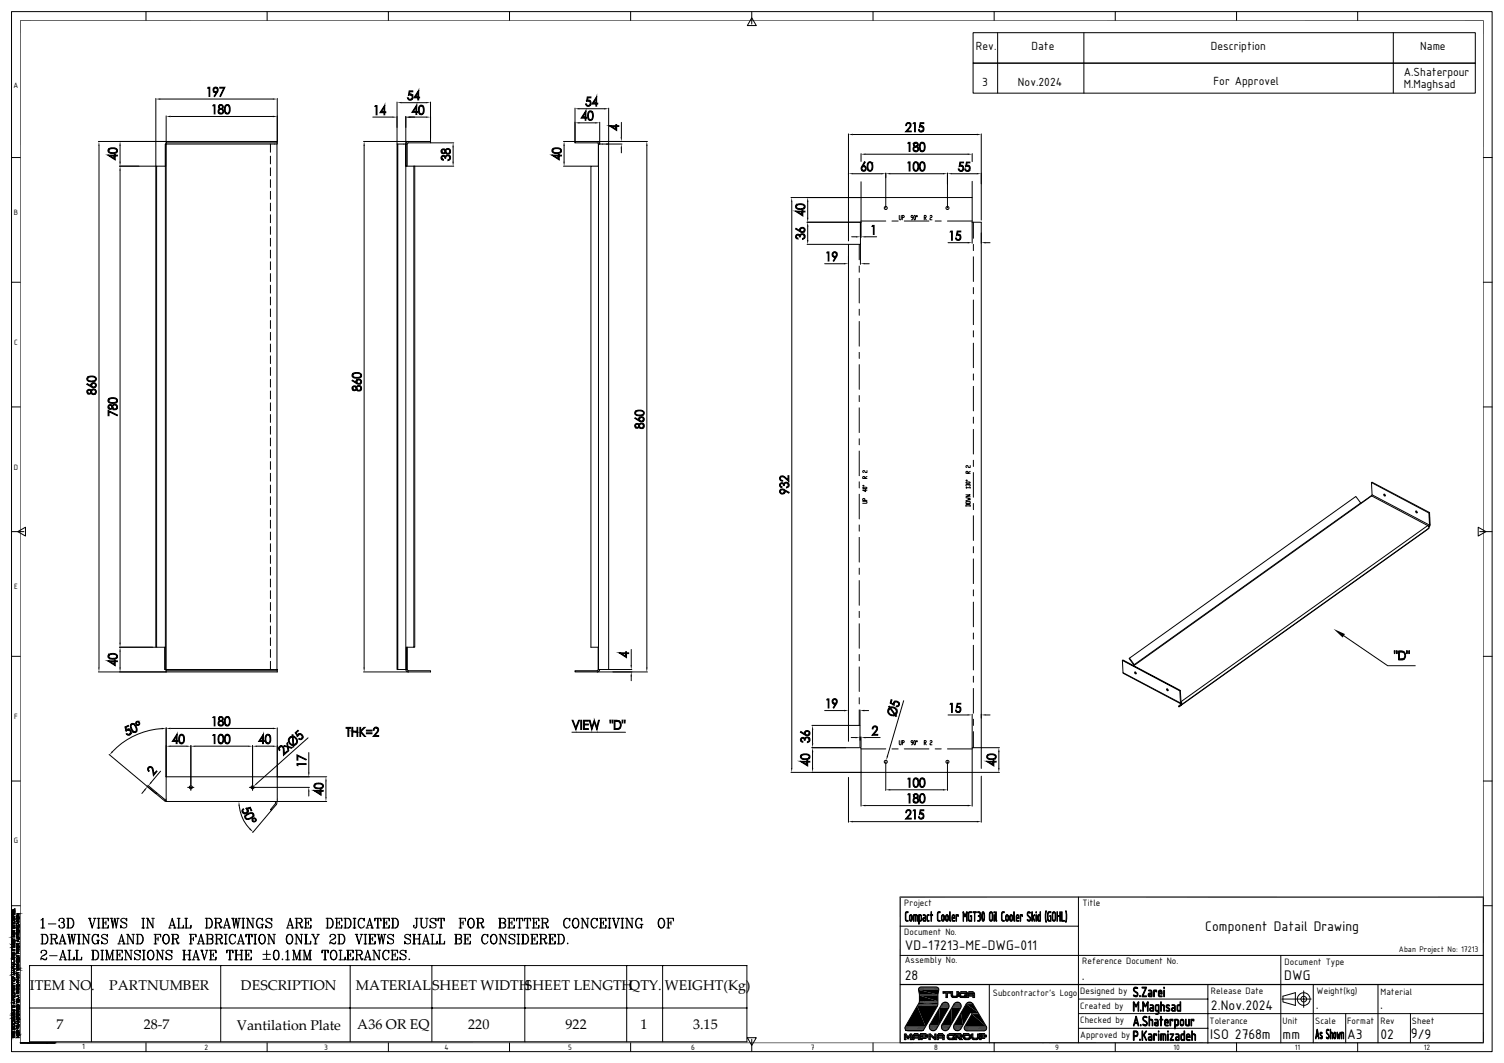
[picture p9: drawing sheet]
<svg xmlns="http://www.w3.org/2000/svg" width="420mm" height="297mm" viewBox="0 0 420 297" stroke-linecap="round" stroke-linejoin="round" font-family="sans-serif">
<defs><g id="words">
<g font-size="4.2">
<text x="336.6" y="260">Component Datail Drawing</text>
<text x="252.7" y="265.5">VD-17213-ME-DWG-011</text>
<text x="252.7" y="273.9">28</text>
<text x="302.1" y="273.8">.</text>
<text x="358.6" y="273.7">DWG</text>
<text x="338.2" y="282.1">2.Nov.2024</text>
<text x="367.5" y="282">.</text>
<text x="385.4" y="282">.</text>
<text x="337.9" y="290.3">ISO 2768m</text>
<text x="358.2" y="290.3">mm</text>
<text x="376.2" y="290.2">A3</text>
<text x="385.5" y="290.3">02</text>
<text x="394" y="290.1">9/9</text>
</g>
<g font-size="3.9">
<text x="8.3" y="276.5">ITEM NO.</text>
<text x="30.5" y="276.5">PARTNUMBER</text>
<text x="67.3" y="276.5">DESCRIPTION</text>
<text x="99.4" y="276.5">MATERIAL</text>
<text x="120.7" y="276.5">SHEET WIDTHSHEET LENGTHQTY.</text>
<text x="185.6" y="276.5">WEIGHT(Kg)</text>
<text x="15.8" y="287.6">7</text>
<text x="40.2" y="287.6">28-7</text>
<text x="66.2" y="287.7">Vantilation Plate</text>
<text x="99.8" y="287.6">A36 OR EQ</text>
<text x="130.8" y="287.6">220</text>
<text x="157.9" y="287.6">922</text>
<text x="178.9" y="287.6">1</text>
<text x="193.5" y="287.6">3.15</text>
</g>
<g font-size="3.6">
<text x="272.5" y="14.1">Rev.</text>
<text x="288" y="14.1">Date</text>
<text x="338.1" y="14.1">Description</text>
<text x="396.6" y="14.1">Name</text>
<text x="274.3" y="23.9">3</text>
<text x="284.3" y="23.9">Nov.2024</text>
<text x="338.8" y="23.7">For Approvel</text>
<text x="392" y="21.1">A.Shaterpour</text>
<text x="392" y="24.7">M.Maghsad</text>
</g>
<g font-size="2.8">
<text x="252.5" y="253">Project</text>
<text x="302.3" y="253.3">Title</text>
<text x="252.5" y="261.1">Document No.</text>
<text x="252.6" y="269.2">Assembly No.</text>
<text x="302.2" y="269.4">Reference Document No.</text>
<text x="358.7" y="269.6">Document Type</text>
<text x="277.2" y="278.4">Subcontractor’s Logo</text>
<text x="301.7" y="277.7">Designed by</text>
<text x="301.7" y="281.8">Created by</text>
<text x="338.2" y="277.7">Release Date</text>
<text x="367.7" y="277.8">Weight(kg)</text>
<text x="385.5" y="278">Material</text>
<text x="301.7" y="285.9">Checked by</text>
<text x="337.7" y="286.1">Tolerance</text>
<text x="358.2" y="286.1">Unit</text>
<text x="367.3" y="286.1">Scale</text>
<text x="376.2" y="286">Format</text>
<text x="385.5" y="286.1">Rev</text>
<text x="394.3" y="286.1">Sheet</text>
<text x="301.7" y="289.9">Approved by</text>
</g>
<text font-size="2.5" x="390.7" y="266.1">Aban Project No: 17213</text>
<g font-size="2.3">
<text x="3.8" y="24.6">A</text>
<text x="3.9" y="60.1">B</text>
<text x="3.9" y="96.4">C</text>
<text x="3.9" y="131.4">D</text>
<text x="3.9" y="164.5">E</text>
<text x="3.9" y="200.9">F</text>
<text x="3.9" y="235.7">G</text>
<text x="22.9" y="293.2">1</text>
<text x="57.1" y="293.4">2</text>
<text x="90.5" y="293.4">3</text>
<text x="124.2" y="293.4">4</text>
<text x="158.6" y="293.4">5</text>
<text x="193" y="293.4">6</text>
<text x="226.4" y="293.4">7</text>
<text x="260.9" y="293.4">8</text>
<text x="294.7" y="293.4">9</text>
<text x="327.7" y="293.4">10</text>
<text x="361.6" y="293.4">11</text>
<text x="397.6" y="293.4">12</text>
</g>
</g></defs>
<g fill="none" stroke="#000" stroke-width=".28">
<path d="M3.2 3.2h413.5v290.6h-413.5zM5.6 5.7h408.7M5.7 5.6v285.9M40.8 3.2v2.5M74.6 3.2v2.5M108.5 3.2v2.5M142.3 3.2v2.5M176.1 3.2v2.5M209.9 5l1.3 2.1h-2.5zM209.9 3.2v3.5M243.8 3.2v2.5M271.7 9.1h140.3v8.5h-140.3z"/>
<path d="M271.7 17.6h140.3v8.4h-140.3zM277.6 3.2v2.5M278.6 9.1v16.9M302.7 9.1v16.9M311.4 3.2v2.5M345.3 3.2v2.5M379.1 3.2v2.5M389.1 9.1v16.9M414.2 5.6v285.9M43.5 27.5v18.9h-10.1M44.7 27.7h31.5M46.4 39.5h31v.4h-31z"/>
<path d="M46.4 39.9v147.2h31v.3M46.4 32.4v7.1h-18.9M47.6 32.5h28.6M77.4 39.9v.3h-31.1M77.4 27.5v12M101.5 39.5h12.5M104.1 32.7h5.5M110.9 28.5v11.7M112.1 28.7h6.9M113.3 32.5v7.7M114 39.5h6.2v.4h-6.2l-.3 .3M114 39.5l-.6 .4-.1 .3"/>
<path d="M114.6 32.7h4.4M120.2 28.5v11M120.2 39.9h6.5M157.4 39.5h3.2M160.6 30.2v9.7M161.8 34.3h4.4M161.8 30.4h6.9M166.8 39.5h-6.2v.4h6.2l.3 .3M166.8 39.5l.6 .4 .1 .3M166.8 39.5h14M167.5 34.2v6M170 30.2v156.9h-3v-6.3h-2v-134.4h2.1v-6.2"/>
<path d="M173.5 34.2v4.1M236.9 37.4v29.9M238.2 37.6h34.6M274 37.4v24.1M3.2 44h2.5M27.6 40.8v145.7M33.5 40.8v4.4M33.5 47.7v131.9M43.7 46.4h-.2v134.4h.2M46.2 46.4v134.4M46.2 46.4h-2.5v134.4h2.5M46.3 40.2l-.1 6.2"/>
<path d="M46.3 40.2l-.2 6.2M75.5 40.2v2.3M75.5 43.6v2.2M75.5 46.9v2.2M75.5 50.2v2.2M75.5 53.5v2.2M75.5 56.8v2.1M77.3 40.2v146.9M101.7 40.8v145.7M110.9 40.2h.2v146.9h-.2zM111.1 40.2h2.2M113.4 40.2h.3v6.2"/>
<path d="M115.6 46.4v134.4h-2.1v6.3h-.2v-146.9l.1 6.2h13.3M115.8 46.4v134.4h-.2M126.5 41.1v4.1M157.4 46.4h7.6M157.5 40.8v4.4M167.5 40.2h-.4v146.9l-.3 .3h-6.2v.3h6.2M167.5 40.2h6.2M173.5 41.5v1.2M180.6 40.8v145.7M221.1 56.4v158.2M225.6 56.4v4.5M238.2 48.5h7.9"/>
<path d="M240.5 50.8v4.4h-19.6M240.5 42.9v2.2M241.7 43.1h28.6M247.4 48.4v9.7M248.6 48.5h14.8M264.6 48.4v9.7M265.8 48.5h7M271.5 42.9v2.3M271.5 50.7v4.5M414.2 44h2.5M3.2 78.9h2.5M75.5 60v2.2"/>
<path d="M75.5 63.3v2.2M75.5 66.6v2.2M75.5 69.9v2.2M75.5 73.1v2.2M75.5 76.4v2.2M75.5 79.7v2.2M225.4 62.1h15.1M225.4 68.3h11.5M225.6 63.3v3.7M230.3 73.7h5.4M236.9 71.5v2.4M237.8 66.2h1.3"/>
<path d="M239.9 68.3v4.3M239.9 74.3v1.8M239.9 77.8v6.9M240.3 66.4v-4.3v6.2h-3.4v134.4h3.3v6.2h.3v6.9h31M240.3 68.3v5.6M240.5 61.8h6.9M240.5 62.1v-6.9h31v6.9M240.5 62.1v4.3M241.5 73.7h1.2M241.7 66.2h3.1M249.1 61.8h1.7M251.1 60.2l.2 1.2 .4-.2v-1"/>
<path d="M252 60.8l.5-.2-.2-.4h-.3v1.2M252.5 61.8h6.9M255 60.8l-.6-.2 .2-.4 .4 .2v.6l-.4 .4M255.4 60.2l.3 .2-.2 1-.3-.2zM256 60.2l.2 .2-.2 .2zM258.1 60.8l.6-.2-.2-.4h-.4v1.2M258.2 60.8l.5 .6M259.7 60.4l.2-.2 .4 .2-.2 .4-.4 .2v.4h.6M261.2 61.8h1.6M264.6 61.8h6.9M264.8 67.8h5.5M271.5 62.1h2.5v152.6"/>
<path d="M271.5 62.1v5.9M271.8 62.1v4.5M271.8 68.3v1.7M271.8 71.7v6.9M275.3 67.8h1.2M414.2 78.9h2.5M75.5 83v2.2M75.5 86.3v2.2M75.5 89.6v2.2M75.5 92.9v2.1M75.5 96.1v2.2M75.5 99.4v2.2"/>
<path d="M239.9 86.4v1.7M239.9 89.8v6.9M239.9 98.5v1.7M271.8 80.3v1.8M271.8 83.8v6.9M271.8 92.4v1.7M271.8 95.9v6.8M3.2 113.7h2.5M75.5 102.7v2.2M75.5 106v2.2M75.5 109.3v2.2M75.5 112.6v2.2"/>
<path d="M75.5 115.8v2.2M75.5 119.1v2.2M239.9 101.9v6.9M239.9 110.5v1.7M239.9 114v6.9M271.8 104.5v1.7M271.8 107.9v6.9M271.8 116.5v1.8M271.8 120v6.9M414.2 113.7h2.5M75.5 122.4v2.2M75.5 125.7v2.2"/>
<path d="M75.5 129v2.1M75.5 132.2v2.2M75.5 135.5v2.2M75.5 138.8v2.2M239.9 122.6v1.7M239.9 126v6.9M239.9 134.6v1.7M239.9 138.1v6.9M240.9 136.3l1-.2 .2 .3-1 .1zM240.9 135.7h.4zM241.5 139.8v-.4h-.6v.4h1.2M241.5 133.7v-.4h-.6v.4h1.2"/>
<path d="M241.7 136.8v.6l-.8-.5h1.2M242.1 131.5v.5l-.6-.1-.2-.4-.4 .1 .2 .4M242.1 133.1l-.6 .4M269.7 134.8l1-.1 .2 .2-1 .1zM269.7 134.2h.4l-.2 .2zM269.7 139.1l1.2 .3-.6 .1 .6 .1-1.2 .3M269.7 138.3h1.2l-1.2 .5h1.2M270.3 135.6l-.4-.3-.2 .2 .2 .3M270.3 135.5h.6l-.2 .3M270.3 132.2v-.4h-.6v.4h1.2M270.9 136.3h-1.2l.2 .1M270.9 130.1v.5l-.6-.1-.2-.4-.4 .1 .2 .4"/>
<path d="M270.9 136.1v.3M270.9 131.7l-.6 .4M271.8 128.6v1.7M271.8 132v6.9M383 134.8l.2-.1 16 8.5M383 134.8l.2 3.5 16 8.4-.1 .5M383 134.8l16 8.5M383.2 138.3l-.2 .2-3 2-63.6 45.4M386.4 138.1h.2l.2 .4a.25 .25 0 0 1-.3 .1 .25 .25 0 0 1-.1-.4zM386.6 138.1l.2 .4M3.2 148.5h3.5M5 148.5l2.1-1.2v2.5z"/>
<path d="M75.5 142.1v2.2M75.5 145.4v2.2M75.5 148.7v2.1M75.5 151.9v2.2M75.5 155.2v2.2M75.5 158.5v2.2M239.9 146.7v1.7M239.9 150.1v6.9M239.9 158.7v1.8M240.9 140.1l1.2 .1-.2 .4h-1M269.7 140.2h1.2v.5h-1.2zM269.7 141.5l.2-.5h.8l.2 .1v.4"/>
<path d="M269.7 141.3h1.2M271.8 140.7v1.7M271.8 144.1v6.9M271.8 152.7v1.8M271.8 156.2v6.9M380 140.5l-1.4-1.8-63.3 45.3 1.3 1.8M395.4 142.8l.3 .1v.4l-.3-.2zM395.5 142.8l.3 .4M398.7 146.8l.3 .4M398.7 146.8l-15.7-8.3-66.4 47.5M398.7 146.8l-68.9 49.2M398.7 146.8l.4 .3"/>
<path d="M399 147.2v.4M399 147.6l-69.1 49.3v-.3M399 147.6l-69.8 49.9 .7-.6-.1-.3M399 147.2h.1M399 143.3l.2-.1 .2 3.4-.2 .1zM399.4 146.6l-.3 .6M412.8 147.3l2.2 1.2-2.2 1.3zM413.2 148.5h3.5M75.5 161.8v2.2M75.5 165v2.2M75.5 168.3v2.3M75.5 171.7v2.1"/>
<path d="M75.5 174.9v2.2M75.5 178.2v2.2M239.9 162.2v6.9M239.9 170.8v1.7M239.9 174.3v6.8M271.8 164.8v1.7M271.8 168.2v6.9M271.8 176.9v1.7M375.2 177.6l12.3 8.4h7.7M3.2 183.4h2.5M33.4 180.8h10.1M33.5 182.1v4.4"/>
<path d="M46 180.8v6.3h.2M46.2 180.8v6.3h.2v.6M46.4 187.4h31v.3h-49.9M75.5 181.5v2.2M75.5 184.8v2.3M111.1 187.1h2.2l.4 .6h.3M113.7 187.1l.3 .3h6.2v.3h-18.7M113.7 180.8v6.3h-.2M166.8 187.7h14M167.5 187.1l-.4 .6h-.3M170 187.1h6.4M176.3 181.5v4.3"/>
<path d="M176.3 189v1.2M230.3 198.5h5.4M236.9 198.4v1.2M239.9 182.9v1.7M239.9 186.3v6.9M239.9 194.9v1.8M239.9 198.4v4.3M240.2 198.4v4.3M241.4 198.5h1.2M252.3 195.8l-4.5 15.5M264.8 199.8h5.5M271.5 199.5v9.4"/>
<path d="M271.8 180.3v6.9M271.8 188.9v1.7M271.8 192.4v6.9M275.3 199.8h1.2M313.4 184.5l.2 3.4 16 8.5M313.6 184.4l16 8.5-.1 .1-16.1-8.5zM313.6 187.9l16.1 8.7M315.4 183.9l1.3 1.8M316.9 187.8h.2a.23 .23 0 0 1 .2 .2 .23 .23 0 0 1-.2 .2zM317 187.8l.3 .4M325.8 192.5l.3 .1v.4l-.3-.2zM325.9 192.5l.3 .4"/>
<path d="M329.5 193l.1 3.4M329.6 192.9l.2 3.4-.2 .1M329.8 196.8l-.7 .5 .1 .2M329.8 196.3l.2 .1zM330 196.4l-.1 .2-.3-.2M414.2 183.4h2.5M3.2 218.2h2.5M30.5 210.8l13 10.9-2.4-2M41.3 219.4l2.4 2.1M44.8 215.5l-2.6 3.1M45.2 203.6a20.8 20.8 0 0 0-13.8 6.4M46.4 203.4v20.5"/>
<path d="M46.4 217h44.8M47.6 203.5h28.6M47.6 208.5h4.5M53.3 208.3v11.7h-.9M54.1 220h-.8v.8M54.5 208.5h14.8M70.5 208.3v11.7h-.9M70.5 220h.1M71.8 208.5h4.4M77.4 203.4v20.5M86 206.2l-14.2 12.7M86.2 210.3v5.5"/>
<path d="M86.4 220h-15.9v.8M91 218.3v4.4M159.7 204.6h15M220.9 215.8h19.6v9.4M226.7 202.7h10.2v4.4M226.7 208.9h13.2M226.9 203.9v3.8M226.9 210.1v4.5M236.9 217.2v12.5M237.7 206.1h1.2M240.2 205.9v.9M240.5 209.2h6.9"/>
<path d="M240.5 205.9v2.8M241.7 206.1h4.1M247.4 212.8v8M249.1 209.2h1.7M251.1 206.9l.2 1.2 .4-.2v-1M252 207.5l.5-.2-.2-.4h-.3v1.2M252.5 209.2h6.9M255 207.5h-.4v-.6l.4 .2v.6l-.4 .4M255.4 206.9l.3 .2-.2 1-.3-.2zM256 206.9l.2 .2-.2 .2zM258.1 207.5l.6-.2-.2-.4h-.4v1.2M258.2 207.5l.5 .6"/>
<path d="M259.7 207.1l.2-.2 .4 .2-.2 .4-.4 .2v.4h.6M261.2 209.2h1.6M264.6 209.2h6.9M264.6 212.8v8M271.5 215.8h7.6M271.5 215.8v9.4M271.8 200.9v1.8M271.8 204.4v4.5M274 216.9v12.8M278.9 210.1v4.5M279.1 208.9h-7.6v6.9M414.2 218.2h2.5"/>
<path d="M40.4 220.7l-.8 1M43.7 221.5l2.5 2-.2 .3 .4 .1M43.7 221.5l-.2 .2 2.5 2.1M46.2 223.5l.2 .1M46.4 223.9h30.9M66.8 225.2a10.9 10.9 0 0 0 3 6.4M75.8 226.4l-5.2 6.2M76.7 223.9l.2 .1v.5l-1.4 1.7 .3 .2 1.4-1.7 .1-.8M77.3 223.9h13.9M86.2 221.2v1.2M238.2 229.6h34.6M241.7 225.1h28.6"/>
<path d="M248.6 220.7h14.8M3.2 253.1h2.5M11.4 257.1l.6-.5v2.7M11.4 259.3h1.1M11.9 256.7v2.6M13.5 258.1h2.1M16.6 257.1v.2l-.2-.2a.75 .75 0 0 1 1-.5 .75 .75 0 0 1 .4 1l-.7 .1M17.4 256.6l.4 .4-.1 .6-.3 .1a.84 .84 0 0 1 .4 1.5 .84 .84 0 0 1-1.4-.6l.2-.1v.3M17.8 258l.1 .4a.67 .67 0 0 1-.5 .9M18.6 256.6h1.2a1.48 1.48 0 0 1 .9 1.3 1.48 1.48 0 0 1-.9 1.4h-1.2M19 256.6v2.7M19.1 256.6v2.7"/>
<path d="M19.8 256.6a1.59 1.59 0 0 1 0 2.7M24.7 256.6h.7M24.9 256.6l.8 2.7 .8-2.7M25.1 256.6l.6 2.3M26.1 256.6h.7M27.1 259.3h.8M27.1 256.6h.8M27.5 256.6v2.7M27.6 256.6v2.7M28.4 256.6h1.9v.7l-.2-.7M28.4 259.3h1.9v-.8l-.2 .8M28.7 256.6v2.7"/>
<path d="M28.9 256.6v2.7M28.9 257.8h.7M29.6 257.3v1.1M30.7 256.6h.8M31.1 256.6l.4 2.7 .5-2.7 .5 2.7 .4-2.7M31.2 256.6l.3 2M32.1 256.6l.4 2M32.6 256.6h.7M33.7 257.2l1.6 .9a.81 .81 0 0 1-.6 1.2 .81 .81 0 0 1-1-.8v.8l.2-.4M35.3 257l.1-.4v.7a.84 .84 0 0 0-.8-.7 .84 .84 0 0 0-.9 .6l.3 .4 1.4 .8M39.6 259.3h.8M39.6 256.6h.8"/>
<path d="M40 256.6v2.7M40.9 259.3h.7M40.9 256.6h.4l1.4 2.4M41.2 256.6v2.7M42.4 256.6h.7M42.7 256.6v2.7l-1.4-2.5M47.1 259.3h.7M47.3 259.3l.8-2.7 .8 2.7M47.5 258.5h1.1M48.1 257l.7 2.3M48.5 259.3h.6M49.5 259.3h1.7v-.8l-.1 .8"/>
<path d="M49.5 256.6h.8M49.9 256.6v2.7M50 256.6v2.7M51.6 259.3h1.7v-.8l-.1 .8M51.6 256.6h.8M51.9 256.6v2.7M52.1 256.6v2.7M57.3 256.6h1.2a1.48 1.48 0 0 1 .8 1.3 1.48 1.48 0 0 1-.8 1.4h-1.2M57.7 256.6v2.7M57.8 256.6v2.7M58.5 256.6a1.59 1.59 0 0 1 0 2.7M59.9 256.6h1.4a.64 .64 0 0 1 .6 .6 .64 .64 0 0 1-.6 .6h-1"/>
<path d="M59.9 259.3h.8M60.2 256.6v2.7M60.3 256.6v2.7M60.9 257.8l.4 .3 .3 .9h.4M61.1 258l.5 1.3h.2l.2-.4M61.3 256.6l.4 .5-.1 .5-.3 .2M62.3 259.3h.7M62.5 259.3l.9-2.7 .8 2.7M62.8 258.5h1M63.4 257l.7 2.3M63.7 259.3h.7M64.6 256.6h.8"/>
<path d="M65 256.6l.4 2.7 .5-2.7 .5 2.7 .4-2.7M65.1 256.6l.3 2M66 256.6l.4 2M66.5 256.6h.7M67.5 259.3h.8M67.5 256.6h.8M67.9 256.6v2.7M68 256.6v2.7M68.8 259.3h.7M68.8 256.6h.5l1.4 2.4M69.2 256.6v2.7M70.3 256.6h.7"/>
<path d="M70.7 256.6v2.7l-1.4-2.5M72.4 256.6a1.64 1.64 0 0 0 0 2.7M72.9 258.3h.8M73.2 257l.1 .3v-.7l-.1 .4a.91 .91 0 0 0-1-.4 .91 .91 0 0 0-.6 1l.1 1a.84 .84 0 0 0 .7 .7 .84 .84 0 0 0 .8-.4M73.2 258.3v1M73.3 258.3v1M74.3 257.2l1.5 .9a.81 .81 0 0 1-.5 1.2 .81 .81 0 0 1-1-.8v.8l.1-.4M75.8 257l.1-.4v.7a.84 .84 0 0 0-.8-.7 .84 .84 0 0 0-.8 .6l.2 .4 1.4 .8M80 259.3h.7M80.2 259.3l.8-2.7 .8 2.7M80.5 258.5h1M81 257l.7 2.3"/>
<path d="M81.4 259.3h.7M82.4 256.6h1.4a.64 .64 0 0 1 .6 .6 .64 .64 0 0 1-.6 .6h-.9M82.4 259.3h.8M82.8 256.6v2.7M82.9 256.6v2.7M83.5 257.8l.3 .3 .4 .9h.3M83.7 258l.5 1.3h.2l.1-.4M83.8 256.6l.5 .5-.1 .5-.4 .2M85 256.6h1.8v.7l-.1-.7M85 259.3h1.8v-.8l-.1 .8M85.3 256.6v2.7M85.4 257.8h.7"/>
<path d="M85.4 256.6v2.7M86.1 257.3v1.1M91.1 256.6h1.1a1.48 1.48 0 0 1 .9 1.3 1.48 1.48 0 0 1-.9 1.4h-1.1M91.4 256.6v2.7M91.5 256.6v2.7M92.2 256.6a1.59 1.59 0 0 1 0 2.7M93.6 256.6h1.9v.7l-.2-.7M93.6 259.3h1.9v-.8l-.2 .8M94 256.6v2.7M94.1 257.8h.7M94.1 256.6v2.7M94.8 257.3v1.1"/>
<path d="M96.1 256.6h1.1a1.48 1.48 0 0 1 .9 1.3 1.48 1.48 0 0 1-.9 1.4h-1.1M96.4 256.6v2.7M96.5 256.6v2.7M97.2 256.6a1.59 1.59 0 0 1 0 2.7M98.6 259.3h.8M98.6 256.6h.8M98.9 256.6v2.7M99.1 256.6v2.7M100.8 256.6a1.64 1.64 0 0 0 0 2.7M101.6 257l.1 .3v-.7l-.1 .4a.91 .91 0 0 0-1-.4 .91 .91 0 0 0-.6 1v.7a.89 .89 0 0 0 .7 1 .89 .89 0 0 0 1-.7M102.2 259.3h.7M102.4 259.3l.9-2.7 .8 2.7"/>
<path d="M102.7 258.5h1M103.3 257l.6 2.3M103.6 259.3h.7M104.8 256.6l-.2 .7v-.7h1.8v.7l-.1-.7M105.1 259.3h.8M105.5 256.6v2.7M105.6 256.6v2.7M106.8 256.6h1.9v.7l-.1-.7M106.8 259.3h1.9v-.8l-.1 .8M107.2 256.6v2.7M107.3 257.8h.7M107.3 256.6v2.7"/>
<path d="M108 257.3v1.1M109.3 256.6h1.1a1.51 1.51 0 0 1 .9 1.3 1.51 1.51 0 0 1-.9 1.4h-1.1M109.6 256.6v2.7M109.8 256.6v2.7M110.4 256.6a1.64 1.64 0 0 1 0 2.7M116 256.6h.8M116.3 256.6v2.2l-.3 .5M116.4 256.6v2.2l-.4 .5a.49 .49 0 0 1-.5-.7l.1-.1v.3M117.2 256.6h.8M117.6 256.6v1.9a.83 .83 0 0 0 .8 .8 .83 .83 0 0 0 .8-.8v-1.9M117.7 256.6v1.9l.6 .8M118.8 256.6h.7"/>
<path d="M120.1 257.2l1.5 .9a.81 .81 0 0 1-.5 1.2 .81 .81 0 0 1-1-.8v.8l.1-.4M121.6 257l.2-.4v.7a.84 .84 0 0 0-.8-.7 .84 .84 0 0 0-.9 .6l.3 .4 1.4 .8M122.4 256.6l-.1 .7v-.7h1.8v.7l-.1-.7M122.8 259.3h.8M123.1 256.6v2.7M123.3 256.6v2.7M128.2 256.6h1.8v.7l-.1-.7M128.2 259.3h.8M128.5 256.6v2.7M128.7 257.8h.6M128.7 256.6v2.7M129.3 257.3v1.1"/>
<path d="M131.4 256.6a1.53 1.53 0 0 0 0 2.7 1.45 1.45 0 0 0 1.1-1.1 1.45 1.45 0 0 0-.5-1.5 .71 .71 0 0 0-1.1 .5l-.2 .9a1.15 1.15 0 0 0 .7 1.2M131.7 256.6a1.67 1.67 0 0 1 0 2.7M133.1 256.6h1.4l.4 .2 .1 .5-.2 .4-1.3 .1M133.1 259.3h.8M133.4 256.6v2.7M133.5 256.6v2.7M134.1 257.8l.4 .3 .3 .9h.3M134.3 258l.4 1.2 .3 .1 .1-.4M134.5 256.6l.4 .5-.1 .5-.3 .2M139.2 256.6h1.4a.64 .64 0 0 1 .6 .6 .64 .64 0 0 1-.6 .6M139.6 256.6v2.7M139.7 256.6v2.7"/>
<path d="M140.6 256.6l.5 .5-.1 .5-.4 .2h-.9M140.6 257.8a.73 .73 0 0 1 .6 .8 .73 .73 0 0 1-.6 .7h-1.4M140.6 257.8l.2 .2a.74 .74 0 0 1-.2 1.3M141.8 256.6h1.8v.7l-.1-.7M141.8 259.3h1.8v-.8l-.1 .8M142.2 256.6v2.7M142.2 257.8h.8M143 257.3v1.1M144.4 256.6l-.2 .7v-.7h1.8v.7l-.2-.7M144.7 259.3h.8M145 256.6v2.7M145.2 256.6v2.7"/>
<path d="M146.6 256.6l-.2 .7v-.7h1.8v.7l-.2-.7M146.9 259.3h.8M147.2 256.6v2.7M147.4 256.6v2.7M148.6 256.6h1.9v.7l-.1-.7M148.6 259.3h1.9v-.8l-.1 .8M149 256.6v2.7M149.1 257.8h.7M149.1 256.6v2.7M149.8 257.3v1.1M151.1 256.6h1.4l.5 .2v.5l-.2 .4-1.2 .1M151.1 259.3h.8"/>
<path d="M151.4 256.6v2.7M151.6 256.6v2.7M152.1 257.8l.4 .3 .3 .9h.4M152.4 258l.3 1.2 .3 .1 .2-.4M152.5 256.6l.5 .5-.2 .5-.3 .2M158.2 256.6a1.59 1.59 0 0 0 0 2.7M159 257l.1 .3v-.7l-.1 .4a.89 .89 0 0 0-1.1-.4 .89 .89 0 0 0-.5 1 1.2 1.2 0 0 0 1 1.7l.4-.1 .3-.6M160.6 256.6a1.53 1.53 0 0 0 0 2.7 1.45 1.45 0 0 0 1.1-1.1 1.45 1.45 0 0 0-.5-1.5 .71 .71 0 0 0-1.1 .5l-.2 .9a1.15 1.15 0 0 0 .7 1.2M160.9 256.6a1.67 1.67 0 0 1 0 2.7M162.3 259.3h.6M162.3 256.6h.4l1.4 2.4M162.6 256.6v2.7"/>
<path d="M163.8 256.6h.7M164.1 256.6v2.7l-1.4-2.5M165.9 256.6a1.59 1.59 0 0 0 0 2.7M166.7 257l.1 .3v-.7l-.1 .4a.89 .89 0 0 0-1.1-.4 .89 .89 0 0 0-.5 1 1.2 1.2 0 0 0 1 1.7l.4-.1 .3-.6M167.4 256.6h1.8v.7l-.1-.7M167.4 259.3h1.8v-.8l-.1 .8M167.7 256.6v2.7M167.9 257.8h.6M167.9 256.6v2.7M168.5 257.3v1.1M169.8 259.3h.8M169.8 256.6h.8"/>
<path d="M170.1 256.6v2.7M170.3 256.6v2.7M171 256.6h.7M171.2 256.6l.8 2.7 .8-2.7M171.3 256.6l.7 2.3M172.3 256.6h.8M173.4 259.3h.8M173.4 256.6h.8M173.7 256.6v2.7M173.9 256.6v2.7M174.7 259.3h.7M174.7 256.6h.4l1.4 2.4"/>
<path d="M175 256.6v2.7M176.2 256.6h.7M176.5 256.6v2.7l-1.4-2.5M178.3 256.6a1.64 1.64 0 0 0 0 2.7M178.7 258.3h.9M179.1 257l.1 .3v-.7l-.1 .4a.91 .91 0 0 0-1.1-.4 .91 .91 0 0 0-.5 1l.1 1a.84 .84 0 0 0 .7 .7 .84 .84 0 0 0 .8-.4M179.1 258.3v1M179.2 258.3v1M184.6 256.6a1.53 1.53 0 0 0 0 2.7 1.45 1.45 0 0 0 1.1-1.1 1.45 1.45 0 0 0-.5-1.5 .71 .71 0 0 0-1.2 .5l-.1 .9a1.15 1.15 0 0 0 .7 1.2M184.8 256.6a1.67 1.67 0 0 1 0 2.7M186.2 256.6h1.9v.7l-.1-.7M186.2 259.3h.8"/>
<path d="M186.6 256.6v2.7M186.7 257.8h.7M186.7 256.6v2.7M187.4 257.3v1.1M251.4 258.8h49.8M301.2 250.6v40.8M414.2 253.1h2.5M8.3 269.8h200.3v21.3h-200.3zM11.4 261.1h1.2a1.48 1.48 0 0 1 .8 1.3 1.48 1.48 0 0 1-.8 1.3h-1.2M11.6 266v.3l-.2-.2a.81 .81 0 0 1 .9-.6 .81 .81 0 0 1 .7 .8l-.4 .5a1.25 1.25 0 0 0-1.2 1.4M11.8 261.1v2.6M11.9 261.1v2.6"/>
<path d="M12.5 265.5l.5 .5a1 1 0 0 1-1 1M12.6 261.1a1.56 1.56 0 0 1 0 2.6M13 267.8l-.3 .2-.9-.2-.4 .1M13 267.5l-.2 .7h-.4l-.6-.4M13.8 267h2.2M14 261.1h1.4a.64 .64 0 0 1 .6 .6 .64 .64 0 0 1-.6 .6h-1M14 263.7h.8M14.3 261.1v2.6M14.4 261.1v2.6M15 262.3l.4 .3 .3 .9h.4M15.2 262.5l.5 1.2h.3l.1-.4M15.4 261.1l.4 .5-.1 .5-.3 .2"/>
<path d="M16.4 263.7h.7M16.6 268.2h.6M16.6 263.7l.8-2.6 .9 2.6M16.8 268.2l.8-2.7 .8 2.7M16.9 263h1M17 267.4h1M17.4 261.4l.8 2.3M17.6 265.9l.7 2.3M17.8 263.7h.7M17.9 268.2h.7M18.8 261.1h.8M19 268.2h1.7v-.8l-.1 .8"/>
<path d="M19 265.5h.8M19.1 261.1l.5 2.6 .4-2.6 .5 2.6 .5-2.6M19.2 261.1l.4 2M19.3 265.5v2.7M19.4 265.5v2.7M20.2 261.1l.3 2M20.6 261.1h.7M21.1 268.2h1.7v-.8l-.1 .8M21.1 265.5h.8M21.4 265.5v2.7M21.5 265.5v2.7M21.6 263.7h.8"/>
<path d="M21.6 261.1h.8M22 261.1v2.6M22.1 261.1v2.6M22.9 263.7h.7M22.9 261.1h.5l1.4 2.4M23.3 261.1v2.6M24.4 261.1h.7M24.8 261.1v2.6l-1.4-2.4M25.5 269.8v21.3M25.6 265.5h1.2a1.48 1.48 0 0 1 .8 1.3 1.48 1.48 0 0 1-.8 1.4h-1.2M26 265.5v2.7M26.5 261.1a1.61 1.61 0 0 0 0 2.6"/>
<path d="M26.8 265.5a1.61 1.61 0 0 1 0 2.7M27 262.7h.8M27.3 261.4l.1 .4v-.7l-.1 .3a.91 .91 0 0 0-1-.3 .91 .91 0 0 0-.6 1l.1 1a.84 .84 0 0 0 .7 .6 .84 .84 0 0 0 .8-.4M27.3 262.7v1M27.4 262.7v1M28.2 268.2h.8M28.2 265.5h.8M28.4 261.7l1.5 .9a.81 .81 0 0 1-.5 1.1 .81 .81 0 0 1-1-.7v.7l.1-.4M28.5 265.5v2.7M28.6 265.5v2.7M29.4 268.2h.7M29.4 265.5h.5l.7 2.3"/>
<path d="M29.8 268.2v-2.7l.8 2.7 .8-2.7v2.7M29.9 261.4l.1-.3v.7a.84 .84 0 0 0-.8-.7 .84 .84 0 0 0-.8 .6l.2 .4 1.4 .7M31 268.2h.9M31.4 265.5h.5M31.5 265.5v2.7M32.3 265.5h1.9v.8l-.1-.8M32.3 268.2h1.9v-.8l-.1 .8M32.7 265.5v2.7M32.8 265.5v2.7M32.8 266.8h.7M32.9 263.7h.7M33.1 263.7l.9-2.6 .8 2.6"/>
<path d="M33.4 263h1M33.5 266.3v1M34 261.4l.6 2.3M34.3 263.7h.7M34.8 268.2h.7M34.8 265.5h.4l1.4 2.4M35.1 265.5v2.7M35.3 263.7h.7M35.3 261.1h.5l1.4 2.4M35.7 261.1v2.6M36.3 265.5h.7M36.6 265.5v2.7l-1.4-2.4"/>
<path d="M36.9 261.1h.6M37.2 261.1v2.6l-1.4-2.4M37.5 266.1l1.6 .9 .1 .8a.88 .88 0 0 1-1 .4 .88 .88 0 0 1-.7-.8v.8l.2-.4M38 261.1h1.2a1.45 1.45 0 0 1 .8 1.3 1.45 1.45 0 0 1-.8 1.3h-1.2M38.4 261.1v2.6M38.5 261.1v2.6M39.1 265.9l.1-.4v.8a.81 .81 0 0 0-.8-.8 .81 .81 0 0 0-.9 .6l.3 .4 1.4 .8M39.2 261.1a1.56 1.56 0 0 1 0 2.6M39.8 268.2h.8M39.8 265.5h.8M40.1 265.5v2.7M40.2 265.5v2.7"/>
<path d="M42 265.5a1.5 1.5 0 0 0 0 2.7 1.43 1.43 0 0 0 1.1-1.1 1.43 1.43 0 0 0-.6-1.5 .75 .75 0 0 0-1.1 .5l-.1 .9a1.15 1.15 0 0 0 .7 1.2M42.2 265.5a1.64 1.64 0 0 1 0 2.7M43 261.1h1.9v.7l-.2-.7M43 263.7h.8M43.3 261.1v2.6M43.5 261.1v2.6M43.5 262.3h.7M43.6 268.2h.7M43.6 265.5h.5l1.3 2.4M43.9 265.5v2.7M44.2 261.8v1M45.1 265.5h.7"/>
<path d="M45.4 265.5v2.7l-1.3-2.4M46.3 261.1a1.41 1.41 0 0 0-.9 1.4 1.41 1.41 0 0 0 1.1 1.2 1.43 1.43 0 0 0 .8-1.4 1.43 1.43 0 0 0-1-1.2 1.58 1.58 0 0 0 0 2.6M46.4 266.1l1.5 .9a.81 .81 0 0 1-.5 1.2 .81 .81 0 0 1-1-.8v.8l.1-.4M46.5 261.1a1.58 1.58 0 0 1 0 2.6M47.9 261.1h1.4a.64 .64 0 0 1 .6 .6 .64 .64 0 0 1-.6 .6h-1M47.9 265.9l.1-.4v.8a.84 .84 0 0 0-.8-.8 .84 .84 0 0 0-.8 .6l.2 .4 1.4 .8M47.9 263.7h.8M48.2 261.1v2.6M48.3 261.1v2.6M48.9 262.3l.4 .3 .3 .9h.4M49.1 262.5l.4 1.1 .4 .1 .1-.4M49.3 261.1l.4 .5-.1 .5-.3 .2"/>
<path d="M51 268.2h.8M51 265.5h.8M51.4 265.5v2.7M51.5 266.8h1.4M51.5 265.5v2.7M52.5 268.2h.8M52.5 265.5h.8M52.9 261.1h1.8v.7l-.1-.7M52.9 263.7h.8M52.9 265.5v2.7M53 265.5v2.7M53.2 261.1v2.6"/>
<path d="M53.3 262.3h.7M53.3 261.1v2.6M53.7 268.2h.7M53.9 268.2l.8-2.7 .8 2.7M54 261.8v1M54.1 267.4h1.1M54.7 265.9l.7 2.3M55.1 263.7h.7M55.1 268.2h.7M55.3 263.7l.8-2.6 .8 2.6M55.5 263h1.1M56 265.5h.7"/>
<path d="M56.1 261.4l.7 2.3M56.3 265.5l.8 2.7 .8-2.7M56.3 265.5l.8 2.3M56.5 263.7h.6M57.4 265.5h.7M57.5 261.1l1.8 .1 .2 .6-.6 .5M57.9 261.1v2.6M58 261.1v2.6M58.5 265.5h1.8v.8l-.1-.8M58.5 268.2h1.8v-.8l-.1 .8M58.8 265.5v2.7M58.9 261.1l.5 .5-.1 .5-.4 .2h-.9"/>
<path d="M58.9 262.3l.6 .5-.2 .8-1.8 .1M58.9 262.3l.2 .2a.74 .74 0 0 1-.2 1.2M58.9 266.8h.7M58.9 265.5v2.7M59.6 266.3v1M60.1 261.1h1.4a.64 .64 0 0 1 .6 .6 .64 .64 0 0 1-.6 .6h-1M60.1 263.7h.8M60.4 261.1v2.6M60.5 261.1v2.6M61.1 262.3l.4 .3 .3 .9h.3M61.3 262.5l.4 1.1 .4 .1v-.4M61.5 261.1l.4 .5-.1 .5-.3 .2"/>
<path d="M61.6 269.8v21.3M62.6 263.7h.9M62.6 261.1h.9M63 261.1v2.6M63.1 261.1v2.6M63.5 265.5l-.2 .8v-.8h1.8v.8l-.2-.8M63.8 268.2h.8M64.1 265.5v2.7M64.3 265.5v2.7M64.8 261.1a1.61 1.61 0 0 0 0 2.6M65.5 268.2h.8M65.5 265.5h.8"/>
<path d="M65.7 261.4v.4v-.7v.3a.91 .91 0 0 0-1.1-.3 .91 .91 0 0 0-.6 1v.6a.89 .89 0 0 0 .7 1 .89 .89 0 0 0 1-.6M65.9 265.5v2.7M66 266.8h1.4M66 265.5v2.7M66.2 263.7h.7M66.5 263.7l.8-2.6 .8 2.6M66.7 263h1M67.1 268.2h.8M67.1 265.5h.8M67.3 261.4l.7 2.3M67.4 265.5v2.7M67.5 265.5v2.7"/>
<path d="M67.6 263.7h.7M68.3 265.5h1.9v.8l-.1-.8M68.3 268.2h1.9v-.8l-.1 .8M68.7 265.5v2.7M68.8 261.1l-.1 .7v-.7h1.7v.7l-.1-.7M68.8 266.8h.7M68.8 265.5v2.7M69.1 263.7h.8M69.5 261.1v2.6M69.5 266.3v1M69.6 261.1v2.6M70.9 263.7h.8"/>
<path d="M70.9 261.1h.8M71.2 261.1v2.6M71.3 261.1v2.6M73.1 261.1a1.5 1.5 0 0 0 0 2.6 1.43 1.43 0 0 0 1.1-1.1 1.43 1.43 0 0 0-.5-1.4 .75 .75 0 0 0-1.2 .5l-.1 .9a1.15 1.15 0 0 0 .7 1.1M73.3 261.1a1.64 1.64 0 0 1 0 2.6M73.4 266.6h2.1M73.4 268h2.1M74.5 265.5v2.3M74.7 263.7h.7M74.7 261.1h.5l1.3 2.4M75.1 261.1v2.6M76.2 261.1h.7"/>
<path d="M76.5 261.1v2.6l-1.3-2.4M77 265.5a1.64 1.64 0 0 0 0 2.7h.3a1.64 1.64 0 0 0 0-2.7h-.3a1.87 1.87 0 0 0 0 2.7M77.3 265.5a1.78 1.78 0 0 1 0 2.7M78.9 267.9v.3zM79.8 266l.6-.5v2.7M79.8 268.2h1.1M80.3 265.6v2.6M80.7 261.1a1.5 1.5 0 0 0 0 2.6 1.43 1.43 0 0 0 1.1-1.1 1.43 1.43 0 0 0-.5-1.4 .75 .75 0 0 0-1.2 .5v.9a1.15 1.15 0 0 0 .6 1.1M81 261.1a1.64 1.64 0 0 1 0 2.6M81.7 268.2h.7M81.7 265.5h.4l.7 2.3M82 268.2v-2.7l.8 2.7 .9-2.7v2.7"/>
<path d="M82.4 263.7h.7M82.4 261.1h.4l1.4 2.4M82.7 261.1v2.6M83.3 268.2h.8M83.7 265.5h.4M83.8 265.5v2.7M83.9 261.1h.7M84.2 261.1v2.6l-1.4-2.4M84.6 268.2h.7M84.6 265.5h.4l.7 2.3M84.9 268.2v-2.7l.8 2.7 .8-2.7v2.7M85 263.7h1.8v-.7l-.1 .7"/>
<path d="M85 261.1h.9M85.4 261.1v2.6M85.5 261.1v2.6M86.2 268.2h.8M86.5 265.5h.5M86.7 265.5v2.7M87 261.1h.7M87.2 261.1l.9 1.4v1.2M87.4 261.1l.8 1.4v1.2M87.7 263.7h.8M88.5 261.1h.7M89 261.1l-.8 1.4"/>
<path d="M90 265.5l-.1 .8v-.8h1.8v.8l-.2-.8M90.4 268.2h.8M90.7 265.5v2.7M90.8 265.5v2.7M92.2 261.6v.2l-.1-.1a.81 .81 0 0 1 .9-.7 .81 .81 0 0 1 .7 .8l-.4 .5a1.25 1.25 0 0 0-1.2 1.4M93 265.5a1.43 1.43 0 0 0-.8 1.4 1.43 1.43 0 0 0 1.1 1.3 1.41 1.41 0 0 0 .8-1.4 1.41 1.41 0 0 0-1.1-1.3 1.58 1.58 0 0 0 0 2.7M93.2 261.1l.4 .5a1 1 0 0 1-.9 1M93.3 265.5a1.58 1.58 0 0 1 0 2.7M93.7 263.3l-.3 .3-.9-.3-.4 .2M93.7 263.1l-.2 .6h-.5l-.5-.4M94.3 261.1h1.2a1.48 1.48 0 0 1 .8 1.3 1.48 1.48 0 0 1-.8 1.3h-1.2M94.7 268.2h1.7v-.8l-.1 .8"/>
<path d="M94.7 261.1v2.6M94.7 265.5h.8M94.8 261.1v2.6M95 265.5v2.7M95.1 265.5v2.7M95.5 261.1a1.61 1.61 0 0 1 0 2.6M96.8 265.5h1.8v.8l-.1-.8M96.8 268.2h1.8v-.8l-.1 .8M97.1 265.5v2.7M97.2 266.8h.7M97.2 265.5v2.7M97.8 269.8v21.3"/>
<path d="M97.9 266.3v1M99.2 265.5h1.4a.64 .64 0 0 1 .6 .6 .64 .64 0 0 1-.6 .7h-.9M99.2 261.1h.7M99.2 268.2h.8M99.4 261.1l.8 2.6 .8-2.6M99.6 261.1l.6 2.2M99.6 265.5v2.7M99.7 265.5v2.7M100.2 266.8l.4 .2 .3 .9h.4M100.5 266.9l.4 1.3h.3l.1-.4M100.6 265.5l.4 .5-.1 .5-.3 .3M100.6 261.1h.7"/>
<path d="M101.6 263.7h.8M101.6 261.1h.8M101.6 268.2h.7M101.9 268.2l.8-2.7 .8 2.7M102 261.1v2.6M102.1 261.1v2.6M102.1 267.4h1.1M102.7 265.9l.7 2.3M102.9 261.1h1.9v.7l-.2-.7M102.9 263.7h1.9v-.7l-.2 .7M103 268.2h.7M103.3 261.1v2.6"/>
<path d="M103.4 262.3h.7M103.4 261.1v2.6M104.1 261.8v1M104.1 268.2h.7M104.1 265.5h.4l1.4 2.4M104.4 265.5v2.7M105.2 261.1h.8M105.6 261.1l.4 2.6 .5-2.6 .5 2.6 .4-2.6M105.6 265.5h.7M105.7 261.1l.3 2M105.9 265.5v2.7l-1.4-2.4M106.6 261.1l.4 2"/>
<path d="M107.1 261.1h.7M107.7 265.5a1.61 1.61 0 0 0 0 2.7M108.2 261.7l1.6 .9a.81 .81 0 0 1-.5 1.1 .81 .81 0 0 1-1.1-.7v.7l.2-.4M108.5 265.9l.1 .4v-.8l-.1 .4a.91 .91 0 0 0-1.1-.3 .91 .91 0 0 0-.6 .9v.7a.89 .89 0 0 0 .7 1 .89 .89 0 0 0 1.1-.7M109.2 265.5h1.8v.8l-.1-.8M109.2 268.2h1.8v-.8l-.1 .8M109.5 265.5v2.7M109.6 265.5v2.7M109.6 266.8h.8M109.8 261.4l.1-.3v.7a.84 .84 0 0 0-.8-.7 .84 .84 0 0 0-.9 .6l.3 .4 1.4 .7M110.4 266.3v1M111.7 266.1l1.5 .9a.81 .81 0 0 1-.5 1.2 .81 .81 0 0 1-1-.8v.8l.1-.4"/>
<path d="M113 261.7l1.5 .9a.79 .79 0 0 1-.5 1.1 .79 .79 0 0 1-1-.7v.7l.1-.4M113.2 265.9l.2-.4v.8a.84 .84 0 0 0-.8-.8 .84 .84 0 0 0-.9 .6l.3 .4 1.4 .8M114.2 268h.2zM114.5 261.4l.1-.3v.7a.77 .77 0 0 0-.8-.8 .77 .77 0 0 0-.7 .9l1.5 .9M115.2 263.7h.8M115.2 261.1h.8M115.6 261.1v2.6M115.7 262.3h1.4M115.7 261.1v2.6M116.7 263.7h.9M116.7 261.1h.9M117.1 261.1v2.6"/>
<path d="M117.2 261.1v2.6M117.9 263.7h.7M118.1 263.7l.9-2.6 .8 2.6M118.4 263h1M119 261.4l.6 2.3M119.3 263.7h.7M120.3 263.7h1.8v-.7l-.1 .7M120.3 261.1h.9M120.6 269.8v21.3M120.7 261.1v2.6M120.8 261.1v2.6M122.4 263.7h1.8v-.7l-.2 .7"/>
<path d="M122.4 261.1h.8M122.8 261.1v2.6M122.9 261.1v2.6M127 261.1l1.7 .1 .2 .6-.5 .5M127.3 261.1v2.6M127.4 261.1v2.6M128.4 261.1l.4 .5-.1 .5-.3 .2h-1M128.4 262.3l.5 .5-.2 .8-1.7 .1M128.4 262.3l.2 .2a.74 .74 0 0 1-.2 1.2M129.5 261.1h1.9v.7l-.2-.7M129.5 263.7h1.9v-.7l-.2 .7M129.8 261.1v2.6"/>
<path d="M130 262.3h.7M130 261.1v2.6M130.7 261.8v1M135.3 261.1a1.61 1.61 0 0 0 0 2.6M136.1 261.4l.1 .4v-.7l-.1 .3a.89 .89 0 0 0-1.1-.3 .89 .89 0 0 0-.5 1v.6a.89 .89 0 0 0 .7 1 .89 .89 0 0 0 1-.6M137.8 261.1a1.43 1.43 0 0 0-.9 1.4 1.43 1.43 0 0 0 1.1 1.2 1.41 1.41 0 0 0 .8-1.4 1.41 1.41 0 0 0-1-1.2 1.58 1.58 0 0 0 0 2.6M138 261.1a1.58 1.58 0 0 1 0 2.6M139.4 263.7h.7M139.4 261.1h.4l1.4 2.4M139.7 261.1v2.6M140.9 261.1h.7M141.2 261.1v2.6l-1.4-2.4"/>
<path d="M142.2 261.7l1.5 .9 .1 .7a.88 .88 0 0 1-1 .4 .88 .88 0 0 1-.6-.7v.7l.1-.4M143.7 261.4l.1-.3v.7a.81 .81 0 0 0-.8-.7 .81 .81 0 0 0-.8 .6l.2 .4 1.4 .7M144.4 263.7h.8M144.4 261.1h.8M144.7 261.1v2.6M144.8 261.1v2.6M145.6 261.1h1.2a1.48 1.48 0 0 1 .9 1.3 1.48 1.48 0 0 1-.9 1.3h-1.2M146 261.1v2.6M146.1 261.1v2.6M146.6 269.8v21.3M146.8 261.1a1.61 1.61 0 0 1 0 2.6M148.2 261.1h1.9v.7l-.2-.7"/>
<path d="M148.2 263.7h1.9v-.7l-.2 .7M148.5 261.1v2.6M148.7 262.3h.7M148.7 261.1v2.6M149.4 261.8v1M150.6 261.1h1.4a.64 .64 0 0 1 .6 .6 .64 .64 0 0 1-.6 .6h-.9M150.6 263.7h.8M151 261.1v2.6M151.1 261.1v2.6M151.7 262.3l.3 .3 .4 .9h.3M151.9 262.5l.5 1.2h.2l.1-.4M152 261.1l.5 .5-.1 .5-.4 .2"/>
<path d="M153.2 261.1h1.8v.7l-.1-.7M153.2 263.7h1.8v-.7l-.1 .7M153.5 261.1v2.6M153.7 262.3h.6M153.7 261.1v2.6M154.3 261.8v1M155.6 261.1h1.2a1.48 1.48 0 0 1 .8 1.3 1.48 1.48 0 0 1-.8 1.3h-1.2M156 261.1v2.6M156.1 261.1v2.6M156.8 261.1a1.61 1.61 0 0 1 0 2.6M158.5 263.5v.2zM175 269.8v21.3"/>
<path d="M185 269.8v21.3M251.4 266.9h162.8M251.4 275.1h162.8M256.5 276.2h5.7M256.5 276.4h5.7M256.5 276.5h5.7M256.5 276.1h5.6M256.6 276h5.4M256.7 275.9h5.3M256.7 280h5.2M256.8 278h5.1M256.8 279.8h5.1"/>
<path d="M256.8 275.9h5.1l.3 .7-.3 1.3v2.8l-4 7.1-.6 .2h-3.8a.78 .78 0 0 1-.7-1.2l3.9-6.6 .1-2.3-.3-1.3zM256.8 275.9h5.1M257 275.8h4.6M263.4 277.1h2v.4h-.8v1.2h-.4v-1.2h-.8zM265.6 277.1h.4v1l.2 .2 1-.1v-1.1h.4l-.1 1.3a1.47 1.47 0 0 1-1.6 .2l-.3-.5zM268.1 277.1h1.8v.4h-1.4l-.2 .2 .2 .6h.7l.3-.4h.4v.8h-1.5a.9 .9 0 0 1-.3-1.6zM269.5 278.7h.1M270.4 277.1a1.46 1.46 0 0 1 1.7 .3l.1 1.3h-.5v-.4h-1.2v.4h-.4v-1zM270.6 277.6l.9-.1 .2 .4h-1.2zM276.3 275.1v16.3M301.2 279.1h36.1M337.3 275.1v16.4"/>
<path d="M357.7 266.9v24.5M358 279.1h8.1M358.3 278.3l3.4-.9v3.5l-3.4-1zM364.1 276.8v4.7M366.7 275.1v16.3M384.8 275.1v16.3M5.6 291.4h408.7M5.7 291.4h9.6zM6.1 291.4h.3M6.9 291.4h.2M7.8 291.3v.1M8.3 281.6h200.3"/>
<path d="M8.6 291.3v.1M8.6 291.4h.2M9.3 291.4h.2M10 291.4h.2M10.2 291.3v.1M11 291.3v.1M11 291.4h.2M11.7 291.4h.2M12.7 291.3l-.3 .1M13.4 291.3l.2 .1M14.1 291.4h.3M14.8 291.4h.2"/>
<path d="M15.1 291.3v.1M40.8 291.4v2.4M74.6 291.4v2.4M108.5 291.4v2.4M142.3 291.4v2.4M176.1 291.4v2.4M208.7 289.9h2.5l-1.3 2.2zM209.9 290.4v3.4M243.8 291.4v2.4M252.6 288.9h.4l.6 .8 .6-.8h.4v1.6h-.4v-1l-.6 .9-.6-.9v1h-.4zM252.7 287h5.7M252.7 287.2h5.6"/>
<path d="M252.7 287.3h5.5M252.7 286.9h5.8M252.7 287.5h5.4M252.8 287.6h5.3M252.8 287.6h5.2M252.9 287.7h5.1M252.9 287.8h5M253.1 287.9h4.7M253.2 288h4.4M254.9 289.2a1.47 1.47 0 0 1 1.7-.2l.3 .5v1h-.4v-.4h-1.3v.4h-.4zM255.3 289.3h1l.2 .4h-1.3zM256.1 281h5.7"/>
<path d="M256.2 280.9h5.7M256.3 280.7h5.6M256.7 280.1h5.2M257.1 288.9h1.4a.59 .59 0 0 1 .6 .9l-.3 .2-1.3 .1v.4h-.4zM257.1 289.2h2M257.1 289.7h2M257.5 289.3l.2 .4 1-.1-.2-.3M259.4 288.9h.4l1.2 1v-1h.4v1.6h-.4l-1.2-1.1v1.1h-.4zM259.5 286.6h2.5M259.5 286.9h2.5M259.5 287.1h2.3M259.5 287.2h2.2"/>
<path d="M259.5 286.5h2.7M259.6 287.4h2M261.7 289.2a1.46 1.46 0 0 1 1.9 0l.1 1.3h-.4v-.4h-1.3v.4h-.3zM262.1 289.3h1l.2 .4h-1.3zM262.4 281.5h2.6M262.5 281.3h2.5M262.6 281.1h2.4M262.8 280.9h2.2M262.9 280.7h2.1M262.9 286.7h2.5M262.9 286.9h2.4M262.9 287.1h2.3"/>
<path d="M262.9 287.3h2.2M262.9 286.5h2.7M263.3 280.2a1.09 1.09 0 0 1 1.4 0 1.09 1.09 0 0 1 .2 1.4l-3.4 5.9a1.1 1.1 0 0 1-1.5 .4 1.1 1.1 0 0 1-.4-1.5zM264.6 289.2l.5-.3h1.4v.4h-1.4l-.2 .2 .1 .5 .1 .1h.8l.2-.4h.4v.8l-.4-.1a1.55 1.55 0 0 1-1.5-.2zM265.8 281.5h2.6M265.9 281.3h2.5M266 281.1h2.4M266.1 280.9h2.3M266.3 280.7h2.1M266.3 286.6h2.5M266.3 286.9h2.4M266.3 287.1h2.3"/>
<path d="M266.3 287.2h2.2M266.3 286.5h2.6M266.7 280.2a1.09 1.09 0 0 1 1.4 0 1.09 1.09 0 0 1 .2 1.4l-3.4 5.9a1.1 1.1 0 0 1-1.5 .4 1.1 1.1 0 0 1-.4-1.5zM266.8 288.9l1.7 .1 .3 .5-.4 .6 .4 .4h-.3l-.8-.8 .7-.1-.2-.3h-1v1.2h-.4zM267.2 289.7h.3l.8 .8h-.3zM268.4 283h2.5M269 288.9l1.8 .1a.84 .84 0 0 1 .3 .8 .84 .84 0 0 1-.6 .7h-.8l-.6-.3zM269 289.2h2.1M269 289.3h2.1M269.2 287h6.3M269.2 287.2h6.3M269.2 287.3h6.3"/>
<path d="M269.3 286.9h6.2M269.3 287.5h6.2M269.3 287.6h6.2M269.4 287.8h6M269.5 289.3v.6l.2 .2 .9-.1 .1-.5-.2-.2M269.5 287.9h5.8M269.6 287.9h5.6M269.7 288h5.4M270.1 280.2a1.09 1.09 0 0 1 1.6 .3l3.8 6.3a.82 .82 0 0 1-.7 1.2h-4.8a.78 .78 0 0 1-.6-1.2l2-3.5-.1-.4-.5 .1-2.5 4.5a1.1 1.1 0 0 1-1.5 .4 1.1 1.1 0 0 1-.4-1.5zM271 282.9l-2.6 .1M271.1 282.9h-2.7M271.3 288.9h.4v1l.2 .2 1-.1 .1-1.1h.3v1.3a1.47 1.47 0 0 1-1.7 .2l-.3-.5z"/>
<path d="M273.6 289.2h2M273.6 289.7h2M273.7 288.9a.59 .59 0 0 1 .5 .9l-.5 .3M273.7 289.3l.2 .2-.2 .2M274 289.3l.2 .4h.8M275 288.9h-1.4v1.6h.4v-.4h1M277.6 291.4v2.4M301.2 283.2h113M301.2 287.3h36.1M311.4 291.4v2.4M345.3 291.4v2.4M375.8 283.2v8.2"/>
<path d="M379.1 291.4v2.4M393.9 283.2v8.2"/>
<circle cx="247.3" cy="58.1" r=".43"/>
<circle cx="264.6" cy="58.1" r=".43"/>
<circle cx="53.3" cy="220" r=".42"/>
<circle cx="70.5" cy="220" r=".42"/>
<circle cx="247.4" cy="212.9" r=".42"/>
<circle cx="264.6" cy="212.9" r=".42"/>
<circle cx="364.1" cy="279.1" r="1.77"/>
<circle cx="364.1" cy="279.2" r=".8"/>
</g>
<g fill="#000" stroke="#000" stroke-width=".28">
<path d="M58.1 24.4h.5v2.6h-.2v-2.4h-.4z" fill-rule="evenodd"/>
<path d="M59.9 25.8h.5z" fill-rule="evenodd"/>
<path d="M59.6 29.3h.4v2.5h-.2v-2.3h-.4z" fill-rule="evenodd"/>
<path d="M59.6 24.6l.5-.3 .6 .2-.9 .3a.52 .52 0 0 0-.1 .5 .52 .52 0 0 0 .5 .3h-.6l-.1-.5z" fill-rule="evenodd"/>
<path d="M60.2 24.6l.5-.1 .2 .8-1 1.7-.1-.1 .6-1.1-.7-.2h.6a.54 .54 0 0 0 .4-.5 .54 .54 0 0 0-.5-.5z" fill-rule="evenodd"/>
<path d="M61.2 30.6h.5a.55 .55 0 0 0-.6 .5 .55 .55 0 0 0 .6 .6l-.7-.2-.1-.6z" fill-rule="evenodd"/>
<path d="M61.1 29.5h.6a.42 .42 0 0 0-.5 .4 .42 .42 0 0 0 .5 .4h.4l-.1 .1 .5 .6-.4 .8-.7 .1-.3-.2h.6a.55 .55 0 0 0 .5-.6 .55 .55 0 0 0-.5-.5h-.5l.1-.2a.57 .57 0 0 1-.2-.9z" fill-rule="evenodd"/>
<path d="M61.2 29.4l.3-.2a.66 .66 0 0 1 .7 .3 .66 .66 0 0 1-.1 .8h-.4a.43 .43 0 0 0 .4-.4 .43 .43 0 0 0-.4-.4z" fill-rule="evenodd"/>
<path d="M61.4 24.4h1.4l-1.2 2.6-.2-.1 1.1-2.3h-1.1z" fill-rule="evenodd"/>
<path d="M62.9 29.5l.5-.3 .6 .2-.7 .1-.4 .5v1.1l.6 .6h-.5l-.3-.5v-1.1z" fill-rule="evenodd"/>
<path d="M63.5 29.5l.5-.1 .3 .7-.1 1.1-.5 .7-.7-.2 .7-.1 .3-.6v-1.2z" fill-rule="evenodd"/>
<path d="M104.8 29.5h.5v2.6h-.3v-2.4h-.3z" fill-rule="evenodd"/>
<path d="M107.4 29.5l-.2 .6-.7 1.1h1.2v.3h-.3v.6h-.2v-.6h-1.1z" fill-rule="evenodd"/>
<path d="M107.4 29.5v1.7h-.9h.7z" fill-rule="evenodd"/>
<path d="M113.8 27.3h.2l.4 .5h.7l-.8 .2z" fill-rule="evenodd"/>
<path d="M114.3 26.3l.6 .1z" fill-rule="evenodd"/>
<path d="M114.6 26.5h.5l.2 .4-.2 .9h-.5a.62 .62 0 0 0 .5-.7 .62 .62 0 0 0-.5-.6z" fill-rule="evenodd"/>
<path d="M114.3 25.4h1v.2h-.9l-.1 .7 .8 .2-1.1 .2z" fill-rule="evenodd"/>
<path d="M116.3 29.4l-.1 .7-.8 1h1.3v.3h-.3v.6h-.2v-.6h-1.2z" fill-rule="evenodd"/>
<path d="M116.4 29.4v1.7h-1h.8z" fill-rule="evenodd"/>
<path d="M116.8 25.3l-.1 .7-.7 1.1h1.2v.2h-.3v.6h-.2v-.6h-1.1z" fill-rule="evenodd"/>
<path d="M116.9 25.3v1.8h-.9h.7v-1.1z" fill-rule="evenodd"/>
<path d="M117.1 29.7a.65 .65 0 0 1 1.1-.1h-.7l-.4 .6v1.2l.5 .4h-.5l-.2-.4-.1-.8z" fill-rule="evenodd"/>
<path d="M117.6 29.6h.6l.2 .5v1.2l-.3 .5a.59 .59 0 0 1-1 0h.7l.4-.5-.1-1.3z" fill-rule="evenodd"/>
<path d="M163.6 31l-.2 .7-.7 1.1h1.2v.2h-.3v.6h-.2v-.6h-1.1z" fill-rule="evenodd"/>
<path d="M163.6 31v1.8h-.9h.7z" fill-rule="evenodd"/>
<path d="M163.5 29h.3l.3 .5h.7l-.8 .2z" fill-rule="evenodd"/>
<path d="M164 28.1h.6z" fill-rule="evenodd"/>
<path d="M164.3 28.2l.6 .1 .2 .7-.3 .5h-.5a.65 .65 0 0 0 .5-.6 .65 .65 0 0 0-.5-.7z" fill-rule="evenodd"/>
<path d="M164.5 31.1l.6-.1 .3 .2-.8 .1-.3 .5 .1 1.2 .5 .4h-.5l-.3-.6v-1z" fill-rule="evenodd"/>
<path d="M164 27.1h1v.2h-.8l-.2 .8 .8 .1-1 .2z" fill-rule="evenodd"/>
<path d="M164.9 31.2h.5l.3 .8-.1 1.1-.6 .5-.6-.2 .7-.1 .3-.5v-1.3z" fill-rule="evenodd"/>
<path d="M166.6 27l-.2 .8-.7 1h1.2v.3h-.3v.6h-.2v-.6h-1.1z" fill-rule="evenodd"/>
<path d="M166.6 27v1.8h-.9h.7z" fill-rule="evenodd"/>
<path d="M170.2 35.1l1.8 .9v-1.2h.2v.3h.6v.2h-.6v1.2z" fill-rule="evenodd"/>
<path d="M170.2 35.1h1.8v.9v-.7z" fill-rule="evenodd"/>
<path d="M253.1 34.5l.4-.3 .7 .2-.7 .1-.3 .6h-.3z" fill-rule="evenodd"/>
<path d="M253.7 39.8h.4v2.5h-.2v-2.3h-.4z" fill-rule="evenodd"/>
<path d="M253.7 34.4h.5l.2 .7-1 1.5h1.1v.2h-1.6l1.1-1.4a.58 .58 0 0 0-.3-1z" fill-rule="evenodd"/>
<path d="M255.2 40h.5a.45 .45 0 0 0-.4 .4 .45 .45 0 0 0 .5 .4h.4l-.1 .1 .4 .3v.6l-.4 .6h-.5l-.4-.2h.5a.55 .55 0 0 0 .6-.6 .55 .55 0 0 0-.5-.5h-.6l.2-.2a.64 .64 0 0 1-.2-.9z" fill-rule="evenodd"/>
<path d="M255.2 34.3h.4v2.5h-.2v-2.3h-.4z" fill-rule="evenodd"/>
<path d="M255.2 40l.3-.3 .7 .3a.57 .57 0 0 1 0 .8h-.4a.45 .45 0 0 0 .4-.4 .45 .45 0 0 0-.5-.4z" fill-rule="evenodd"/>
<path d="M256.5 36.2h.3l.2 .5h.8l-.5 .2-.5-.1z" fill-rule="evenodd"/>
<path d="M257 35.2l.6 .1z" fill-rule="evenodd"/>
<path d="M257 39.9l.7-.2 .3 .3h-.7l-.3 .5v1.2l.6 .5h-.6l-.2-.5v-1z" fill-rule="evenodd"/>
<path d="M257.2 35.4h.6l.2 .4-.2 .9h-.6a.62 .62 0 0 0 .6-.7 .62 .62 0 0 0-.6-.6z" fill-rule="evenodd"/>
<path d="M257 34.3h1v.2h-.9l-.1 .7 .8 .2-1 .1z" fill-rule="evenodd"/>
<path d="M257.6 40h.4l.2 .2 .2 1.1-.3 .9-.7 .2-.4-.2 .9-.2 .2-.9-.2-.9z" fill-rule="evenodd"/>
<path d="M30.1 43.3l1.8 1v-1.2h.3v.2h.6v.3h-.6v1.1z" fill-rule="evenodd"/>
<path d="M30.1 43.3h1.8v1v-.7h-1z" fill-rule="evenodd"/>
<path d="M30.3 41.6l.1 .7 .5 .3h1.2l.5-.5v.5l-.7 .3-1.2-.1-.5-.5z" fill-rule="evenodd"/>
<path d="M30.4 41.6l.6-.3h1.1l.6 .4 .1 .6-.2 .3v-.7l-.7-.4-1.1 .1-.4 .5z" fill-rule="evenodd"/>
<path d="M123.3 43.7a.65 .65 0 0 1 1 0l.4-.4 .7 .1 .2 .7a.58 .58 0 0 0-.6-.6 .58 .58 0 0 0-.5 .7h-.3a.43 .43 0 0 0-.3-.5 .43 .43 0 0 0-.5 .4v.5l-.3-.4z" fill-rule="evenodd"/>
<path d="M123.3 41.9v-.1a.66 .66 0 0 1 1 0l-.1 .5a.43 .43 0 0 0-.4-.5 .43 .43 0 0 0-.4 .5v.5l-.3-.4z" fill-rule="evenodd"/>
<path d="M123.4 44.1l.4 .7-.4-.2z" fill-rule="evenodd"/>
<path d="M123.4 42.3a.42 .42 0 0 0 .4 .4 .42 .42 0 0 0 .4-.4l.1-.5 .1 .1 .5-.4 .5 .1 .4 .3v.6l-.2 .3v-.5a.55 .55 0 0 0-.5-.6 .55 .55 0 0 0-.6 .6v.5l-.2-.1a.57 .57 0 0 1-.9 .1z" fill-rule="evenodd"/>
<path d="M124.5 42.3a.55 .55 0 0 0 .6 .5 .55 .55 0 0 0 .5-.5v.6l-.3 .1h-.6l-.2-.2z" fill-rule="evenodd"/>
<path d="M125.6 43.5l.2 .3v.6l-.7 .5v-.3l.5-.3z" fill-rule="evenodd"/>
<path d="M154.1 43.3l1.8 1v-1.2h.3v.2h.6v.3h-.6v1.1z" fill-rule="evenodd"/>
<path d="M154.1 43.3h1.8v1v-.7h-1.1z" fill-rule="evenodd"/>
<path d="M154.3 41.6l.1 .7 .5 .3h1.3l.4-.5v.5l-.7 .3-1.4-.2-.4-.4z" fill-rule="evenodd"/>
<path d="M154.4 41.5l.6-.2h1.1l.6 .4 .1 .7-.2 .2-.1-.7-.6-.4-1.1 .1-.5 .5z" fill-rule="evenodd"/>
<path d="M222.2 59l.7 .2 1 .7v-1.2h.3v.3h.6v.2h-.6v1.2z" fill-rule="evenodd"/>
<path d="M222.2 59h1.7v.9v-.7z" fill-rule="evenodd"/>
<path d="M222.4 57.2l.1 .9 1.3 .2a.67 .67 0 0 0 .8-.6l-.1 .7-1.6 .1-.7-.4v-.5z" fill-rule="evenodd"/>
<path d="M222.4 57.2l.9-.3 .9 .1 .6 .4v.5l-.2 .3v-.6l-.4-.4h-1.2l-.5 .2-.1 .3z" fill-rule="evenodd"/>
<path d="M241 46.3h.5z" fill-rule="evenodd"/>
<path d="M241.4 45.2l.2 .1-.6 1 .7 .2-.5 .1a.53 .53 0 0 0-.5 .5 .53 .53 0 0 0 .5 .5h-.5l-.2-.5z" fill-rule="evenodd"/>
<path d="M241.2 46.6h.6l.1 .7-.2 .3a.64 .64 0 0 1-1 0h.5a.53 .53 0 0 0 .5-.5 .53 .53 0 0 0-.5-.5z" fill-rule="evenodd"/>
<path d="M242.5 45.4a.63 .63 0 0 1 1 0h-.6l-.4 .4-.1 1.3 .3 .4 .3 .1h-.6l-.3-1.3z" fill-rule="evenodd"/>
<path d="M243 45.4h.5l.2 .6v1.1l-.4 .6a.58 .58 0 0 1-.9-.1h.8l.3-.4v-1.2z" fill-rule="evenodd"/>
<path d="M253.7 45.2h.4v2.6h-.2v-2.3h-.4z" fill-rule="evenodd"/>
<path d="M255.1 41.1h.7a.55 .55 0 0 0-.6 .5 .55 .55 0 0 0 .5 .6l-.6-.1-.1-.7z" fill-rule="evenodd"/>
<path d="M255.3 45.4l.4-.2 .5 .2-.6 .1-.4 .6v1l.5 .5h-.4l-.3-.6v-1z" fill-rule="evenodd"/>
<path d="M255.7 45.4h.5l.3 .5v1.3l-.3 .5a.57 .57 0 0 1-.9-.1h.7l.3-.5-.1-1.3z" fill-rule="evenodd"/>
<path d="M257 45.4a.63 .63 0 0 1 1 0h-.5l-.4 .4-.1 1.3 .3 .4 .3 .1h-.6l-.2-.7v-1z" fill-rule="evenodd"/>
<path d="M257.6 45.4h.4l.3 .6v1.1l-.4 .6a.58 .58 0 0 1-.9-.1l.9-.1 .2-.5v-1.1z" fill-rule="evenodd"/>
<path d="M267.6 47.2h.2l.3 .4 .8 .1-.5 .2-.4-.1z" fill-rule="evenodd"/>
<path d="M268.1 46.2h.6z" fill-rule="evenodd"/>
<path d="M268.4 46.4h.5l.2 .4-.2 .9h-.5a.65 .65 0 0 0 .5-.7 .65 .65 0 0 0-.5-.6z" fill-rule="evenodd"/>
<path d="M268.1 45.3h1v.2h-.9l-.1 .7 .8 .2-1.1 .2z" fill-rule="evenodd"/>
<path d="M269.4 47.2h.3l.2 .4 .8 .1-.9 .1z" fill-rule="evenodd"/>
<path d="M269.9 46.2h.6z" fill-rule="evenodd"/>
<path d="M270.1 46.4h.6l.2 .4-.2 .9h-.6l.5-.5a.59 .59 0 0 0-.5-.8z" fill-rule="evenodd"/>
<path d="M269.9 45.3h.9v.2h-.8l-.1 .7 .8 .2-1 .2z" fill-rule="evenodd"/>
<path d="M222.3 65.7a.65 .65 0 0 1 1.1 0l.4-.4h.4l.4 .2v.5a.56 .56 0 0 0-.7-.5 .56 .56 0 0 0-.4 .7h-.2a.43 .43 0 0 0-.4-.5 .43 .43 0 0 0-.5 .4v.5l-.2-.4z" fill-rule="evenodd"/>
<path d="M222.3 63.8l1.1 .6 .1-.7v.6a.56 .56 0 0 0 .6 .4 .56 .56 0 0 0 .5-.4v.5l-.6 .2-1.8-1z" fill-rule="evenodd"/>
<path d="M222.4 66.1l.4 .7-.4-.2z" fill-rule="evenodd"/>
<path d="M223.4 64v.4z" fill-rule="evenodd"/>
<path d="M223.6 63.7l.7-.2 .4 .4 .1 .5-.2 .4v-.5a.55 .55 0 0 0-.5-.6 .55 .55 0 0 0-.6 .6z" fill-rule="evenodd"/>
<path d="M224.6 65.5l.2 .4v.5l-.7 .5v-.3l.5-.3z" fill-rule="evenodd"/>
<path d="M231 70.4h.5v2.5h-.2v-2.3h-.4z" fill-rule="evenodd"/>
<path d="M232.8 71.8h.5z" fill-rule="evenodd"/>
<path d="M232.5 70.6h.1a.64 .64 0 0 1 1 0h-.5a.56 .56 0 0 0-.5 .5 .56 .56 0 0 0 .5 .6l-.6-.2z" fill-rule="evenodd"/>
<path d="M233.1 70.6h.6l.1 .7-1 1.7-.1-.1 .6-1.1-.7-.1h.5a.55 .55 0 0 0 .5-.6 .55 .55 0 0 0-.5-.5z" fill-rule="evenodd"/>
<path d="M243.7 63h.4v2.5h-.2v-2.3h-.4z" fill-rule="evenodd"/>
<path d="M265.5 64.5h.4v2.6h-.2v-2.3h-.4z" fill-rule="evenodd"/>
<path d="M266.8 66.5h.3l.3 .4 .7 .1-.4 .2-.5-.1z" fill-rule="evenodd"/>
<path d="M267.3 65.5h.6z" fill-rule="evenodd"/>
<path d="M267.5 65.7h.6l.3 .4-.3 .9-.6-.1 .6-.4a.57 .57 0 0 0-.6-.8z" fill-rule="evenodd"/>
<path d="M267.3 64.5h1v.3h-.8l-.2 .7 .8 .2-1 .1z" fill-rule="evenodd"/>
<path d="M24.6 108.9l.6-.1 .2 .7a.45 .45 0 0 0-.5-.5 .45 .45 0 0 0-.4 .5l-.1 .4a.72 .72 0 0 1 .2-1z" fill-rule="evenodd"/>
<path d="M24.4 107.2l1 .6 .2-.7v.5a.53 .53 0 0 0 .5 .5 .53 .53 0 0 0 .6-.5l-.1 .6-.7 .1-1.7-.9z" fill-rule="evenodd"/>
<path d="M24.5 105.4l.1 .7 .4 .3 1.4-.1 .3-.4-.2 .6-.6 .2-1.1-.2a.68 .68 0 0 1-.5-.4 .68 .68 0 0 1 .2-.7z" fill-rule="evenodd"/>
<path d="M24.5 109.5a.44 .44 0 0 0 .4 .4 .44 .44 0 0 0 .5-.4v-.5v.1l.6-.4 .6 .1 .2 .3 .1 .5-.2 .5v-.6a.55 .55 0 0 0-.6-.6 .55 .55 0 0 0-.5 .6v.5l-.2-.2a.6 .6 0 0 1-.9 .2z" fill-rule="evenodd"/>
<path d="M24.5 105.3l1.4-.2 .9 .4a.57 .57 0 0 1-.1 .9l-.1-.8-.4-.2-1.1-.1-.6 .6z" fill-rule="evenodd"/>
<path d="M25.4 107.3v.5z" fill-rule="evenodd"/>
<path d="M25.6 109.5v.1a.53 .53 0 0 0 .6 .4 .53 .53 0 0 0 .5-.5v.6l-.5 .2-.6-.3z" fill-rule="evenodd"/>
<path d="M25.6 107.1l.9-.1 .4 .5-.2 .7v-.6a.53 .53 0 0 0-.6-.5 .53 .53 0 0 0-.5 .5z" fill-rule="evenodd"/>
<path d="M30.3 113.2a.66 .66 0 0 1 1 0l-.1 .5a.42 .42 0 0 0-.4-.4 .42 .42 0 0 0-.4 .4v.5l-.3-.3z" fill-rule="evenodd"/>
<path d="M30.3 111.5l.2 .7 .3 .2h1.3l.5-.5v.5l-.6 .3-1.4-.1-.4-.4z" fill-rule="evenodd"/>
<path d="M30.2 114.7l2.6 1.2-.1 .3-2.3-1.1v1.1h-.2z" fill-rule="evenodd"/>
<path d="M30.4 113.7a.43 .43 0 0 0 .4 .5 .43 .43 0 0 0 .4-.5l.1-.5 .1 .2 .4-.5 .5 .1 .4 .3 .1 .6-.2 .4v-.6a.55 .55 0 0 0-.6-.6 .55 .55 0 0 0-.5 .6v.5l-.1-.2a.64 .64 0 0 1-1 .2z" fill-rule="evenodd"/>
<path d="M30.4 111.4l.7-.3 1.2 .1 .5 .4v.5l-.2 .3-.1-.7-.5-.3-1.3 .1-.3 .4z" fill-rule="evenodd"/>
<path d="M31.5 113.7a.55 .55 0 0 0 .5 .5 .55 .55 0 0 0 .6-.5v.6l-.5 .2-.6-.3z" fill-rule="evenodd"/>
<path d="M98.4 108.1l.1-.1a.66 .66 0 0 1 .9 0v.4a.42 .42 0 0 0-.4-.4 .42 .42 0 0 0-.4 .5l-.1 .5-.2-.4z" fill-rule="evenodd"/>
<path d="M98.4 106.2l1.1 .6 .2-.7v.5a.53 .53 0 0 0 .5 .5 .53 .53 0 0 0 .5-.5v.6l-.7 .1-1.7-.9z" fill-rule="evenodd"/>
<path d="M98.4 104.5l.2 .7 .4 .2h1.3l.5-.5v.5l-.6 .3-1.4-.1-.5-.5z" fill-rule="evenodd"/>
<path d="M98.6 108.5a.42 .42 0 0 0 .4 .4 .42 .42 0 0 0 .4-.5v-.4l1-.3a.77 .77 0 0 1 .4 1.3v-.5a.55 .55 0 0 0-.6-.6 .55 .55 0 0 0-.5 .5v.6l-.3-.1a.62 .62 0 0 1-.9 .1z" fill-rule="evenodd"/>
<path d="M98.5 104.4l.7-.3 1.2 .1 .5 .4 .1 .5-.2 .3-.1-.8-.5-.3-1.4 .1-.2 .5z" fill-rule="evenodd"/>
<path d="M99.5 106.3v.5z" fill-rule="evenodd"/>
<path d="M99.7 108.4a.55 .55 0 0 0 .5 .6 .55 .55 0 0 0 .6-.5v.6l-.8 .2-.3-.3z" fill-rule="evenodd"/>
<path d="M99.7 106.1l.6-.2 .5 .3 .2 .6-.2 .4-.1-.6a.53 .53 0 0 0-.5-.4 .53 .53 0 0 0-.5 .4z" fill-rule="evenodd"/>
<path d="M177.4 118.5a.62 .62 0 0 1 .9 0v.5a.43 .43 0 0 0-.4-.5 .43 .43 0 0 0-.4 .5v.5l-.3-.4z" fill-rule="evenodd"/>
<path d="M177.4 116.7l1 .6 .2-.7v.5a.53 .53 0 0 0 .5 .5 .53 .53 0 0 0 .6-.5v.6l-.8 .1-1.7-.9z" fill-rule="evenodd"/>
<path d="M177.4 115l.1 .6 .3 .3h1.3l.4-.1 .2-.4v.5l-.9 .3-1.1-.1-.5-.5z" fill-rule="evenodd"/>
<path d="M177.5 119a.42 .42 0 0 0 .4 .4 .42 .42 0 0 0 .4-.4v-.5l.2 .1a.77 .77 0 0 1 1.1-.3 .77 .77 0 0 1 .1 1.2v-.5a.53 .53 0 0 0-.6-.6 .53 .53 0 0 0-.5 .6v.5l-.1-.2a.64 .64 0 0 1-1 .2z" fill-rule="evenodd"/>
<path d="M177.5 114.8l.8-.2h.9l.6 .4v.8l-.1 .1v-.6l-.3-.4-1.3-.1-.5 .3-.1 .3z" fill-rule="evenodd"/>
<path d="M178.4 116.8v.5z" fill-rule="evenodd"/>
<path d="M178.6 119a.53 .53 0 0 0 .5 .5 .53 .53 0 0 0 .6-.5v.5l-.3 .3-.8-.3z" fill-rule="evenodd"/>
<path d="M178.6 116.6l.5-.2 .5 .1a.74 .74 0 0 1 .1 1.2v-.6a.53 .53 0 0 0-.6-.4 .53 .53 0 0 0-.5 .4z" fill-rule="evenodd"/>
<path d="M217.8 136.9l.1 .4a.55 .55 0 0 0 .6 .5 .55 .55 0 0 0 .5-.5l-.1 .7h-.6l-.4-.2a.62 .62 0 0 1-.1-.9z" fill-rule="evenodd"/>
<path d="M217.8 135.1a.65 .65 0 0 1 1.1 .1l.4-.4h.5l.3 .1v.6a.56 .56 0 0 0-.6-.5 .56 .56 0 0 0-.5 .7h-.2a.43 .43 0 0 0-.4-.6 .43 .43 0 0 0-.5 .4v.5l-.2-.4z" fill-rule="evenodd"/>
<path d="M217.8 133.3l.1-.1 .2 .9 .5 .1v.2l-.6-.1-.2-.3z" fill-rule="evenodd"/>
<path d="M218 136.8l.7-.2 1.7 1-.1 .2-1.1-.7-.2 .8v-.6a.56 .56 0 0 0-.5-.4 .56 .56 0 0 0-.6 .4z" fill-rule="evenodd"/>
<path d="M217.9 135.5l.5 .7-.5-.2z" fill-rule="evenodd"/>
<path d="M218 133.1l.9-.1 1.1 1v-1.1h.3v1.6l-1.4-1.2a.58 .58 0 0 0-1 .4z" fill-rule="evenodd"/>
<path d="M219.2 137.1v.5z" fill-rule="evenodd"/>
<path d="M220.1 134.9l.3 .5-.1 .5-.7 .4v-.3l.5-.2z" fill-rule="evenodd"/>
<path d="M30.1 184.6l.8 .3 1 .7v-1.2h.3v.2h.6v.3h-.6v1.1z" fill-rule="evenodd"/>
<path d="M30.1 184.6h1.8v1v-.7z" fill-rule="evenodd"/>
<path d="M30.4 182.9v.7l.3 .2 1.3 .1 .6-.5v.5l-.9 .3-1-.1-.6-.6z" fill-rule="evenodd"/>
<path d="M30.4 182.8l.8-.2h.9l.7 .5v.5l-.2 .3-.1-.8-.8-.3-1.1 .2-.2 .4z" fill-rule="evenodd"/>
<path d="M172.9 182.4l.8 .2 1 .7v-1.2h.3v.3h.6v.2h-.6v1.2z" fill-rule="evenodd"/>
<path d="M172.9 182.4h1.8v.9v-.7z" fill-rule="evenodd"/>
<path d="M231 195.3h.5v2.5h-.2v-2.3h-.4z" fill-rule="evenodd"/>
<path d="M232.8 196.7h.5z" fill-rule="evenodd"/>
<path d="M232.6 195.4l.6-.2 .4 .2h-.5a.53 .53 0 0 0-.5 .6 .53 .53 0 0 0 .5 .5l-.6-.1-.1-.6z" fill-rule="evenodd"/>
<path d="M233.1 195.4l.6 .1 .1 .7-1 1.7-.1-.2 .6-1-.7-.2h.5a.53 .53 0 0 0 .5-.5 .53 .53 0 0 0-.5-.6z" fill-rule="evenodd"/>
<path d="M248.2 197.9l.2-.2-.2 .7 .1 .8 .6 .5 .9-.1-.1 .3h-.9l-.8-.7-.1-.8z" fill-rule="evenodd"/>
<path d="M248.2 197.4l.2-.1 .2 .3h.2v.2l1.1 1.7 .4-.5-.2 .7 .3 .4-.3 .1-.2-.4-.2 .1 .1-.3-1.3-1.7-.3 .4 .2-.6z" fill-rule="evenodd"/>
<path d="M248.4 197.7l-.2 .7z" fill-rule="evenodd"/>
<path d="M248.8 197.5l.9 .1 .7 .7 .2 .6-.4 .8 .1-1-.2-.5-.5-.4h-.8z" fill-rule="evenodd"/>
<path d="M248.8 195.5l.3 .1-.3 .8 .7 .3 .4-.7-.2 1.1-1.1-.6z" fill-rule="evenodd"/>
<path d="M249.6 196.2l-.1 .5z" fill-rule="evenodd"/>
<path d="M249.9 196l.6-.1 .5 .3-.1 .7a.63 .63 0 0 0-.4-.7 .63 .63 0 0 0-.8 .3z" fill-rule="evenodd"/>
<path d="M251.1 196.4l.1 .6-.2 .3-.7 .1 .5-.3z" fill-rule="evenodd"/>
<path d="M265.5 196.5h.4v2.5h-.2v-2.2h-.4z" fill-rule="evenodd"/>
<path d="M266.8 198.4h.3l.4 .5h.6l-.3 .2-.6-.1z" fill-rule="evenodd"/>
<path d="M267.3 197.4h.6z" fill-rule="evenodd"/>
<path d="M267.5 197.6h.6l.3 .4-.2 .7-.7 .2 .6-.5a.59 .59 0 0 0-.6-.8z" fill-rule="evenodd"/>
<path d="M267.3 196.5h1v.2h-.8l-.2 .7 .8 .2-1 .2z" fill-rule="evenodd"/>
<path d="M389.3 181.8h.3v.8h-.2z" fill-rule="evenodd"/>
<path d="M390 181.8h.2v.8h-.2z" fill-rule="evenodd"/>
<path d="M390.6 181.9l1.4 .2h-1.2v2.1h1.3l-1.5 .2z" fill-rule="evenodd"/>
<path d="M390.9 182.1h1.1l.4 .3 .1 1.1-.4 .7h-1.3l1-.1 .5-.8-.4-1z" fill-rule="evenodd"/>
<path d="M392.8 181.8h.2v.8h-.2z" fill-rule="evenodd"/>
<path d="M393.4 181.8h.2v.8h-.2z" fill-rule="evenodd"/>
<path d="M35.3 205.1l.8 .1 .5-.2-.5 .4h-.5z" fill-rule="evenodd"/>
<path d="M35.3 203.9l.6-.2z" fill-rule="evenodd"/>
<path d="M34.9 203.1l.9-.4 .1 .2-.7 .3 .1 .7 .9-.1-1 .5z" fill-rule="evenodd"/>
<path d="M35.6 204l.6-.2 .4 .5v.7l-.5 .1 .3-.1v-.5a.57 .57 0 0 0-.8-.5z" fill-rule="evenodd"/>
<path d="M36.5 202.3l.8-.1-.6 .4-.1 .5 .5 1.1 .7 .2-.5 .2-.5-.4-.4-1.1z" fill-rule="evenodd"/>
<path d="M36.9 202.4l.4-.2 .4 .3 .5 .8 .1 .7a.65 .65 0 0 1-1 .6l.7-.4v-.7l-.5-.9z" fill-rule="evenodd"/>
<path d="M38.1 201.6l.6-.1-.4 .2a.41 .41 0 0 0-.2 .5 .41 .41 0 0 0 .5 .3l-.5 .1a.63 .63 0 0 1 0-1z" fill-rule="evenodd"/>
<path d="M38.3 201.7l.5-.1a.57 .57 0 0 1 .2 .8 .57 .57 0 0 1-.7 .2l.3-.1a.41 .41 0 0 0 .2-.5 .41 .41 0 0 0-.5-.3z" fill-rule="evenodd"/>
<path d="M41.6 214.2h.3l-.5 .6 .3 .6-.2 .2-.3-.5v-.4z" fill-rule="evenodd"/>
<path d="M41.9 214.2l.8 .4 .3 1.6 .7-.8 .2 .1-1.1 1.2-.3-1.8a.55 .55 0 0 0-.4-.5 .55 .55 0 0 0-.5 .2z" fill-rule="evenodd"/>
<path d="M49.4 205.1l-.9 1.8h1.2v.3h-.3v.6h-.2v-.6h-1.1z" fill-rule="evenodd"/>
<path d="M49.4 205.1v1.8h-.9h.7v-1z" fill-rule="evenodd"/>
<path d="M50.2 205.4a.63 .63 0 0 1 1 0h-.6l-.4 .5v1.1l.4 .6h-.4l-.2-.5-.1-.9z" fill-rule="evenodd"/>
<path d="M50.7 205.4h.5l.3 .5v1.1l-.3 .6a.59 .59 0 0 1-1 0h.6l.5-.6-.1-1.1z" fill-rule="evenodd"/>
<path d="M59.6 200.3h.4v2.5h-.2v-2.3h-.4z" fill-rule="evenodd"/>
<path d="M59.6 205.2h.4v2.6h-.2v-2.3h-.4z" fill-rule="evenodd"/>
<path d="M61.1 201.6l.5-.1a.55 .55 0 0 0-.5 .6 .55 .55 0 0 0 .6 .5l-.7-.1-.1-.4z" fill-rule="evenodd"/>
<path d="M61.1 200.5l.6-.1a.42 .42 0 0 0-.5 .5 .42 .42 0 0 0 .5 .4h.4l-.1 .1 .5 .6-.2 .6-.4 .3-.8-.3h.6a.55 .55 0 0 0 .5-.5 .55 .55 0 0 0-.5-.6h-.5l.1-.1-.3-.4z" fill-rule="evenodd"/>
<path d="M61.2 200.4l.3-.2a.66 .66 0 0 1 .8 .3 .66 .66 0 0 1-.2 .8h-.4a.43 .43 0 0 0 .4-.4 .43 .43 0 0 0-.4-.5z" fill-rule="evenodd"/>
<path d="M61.3 205.3a.62 .62 0 0 1 .9 .1h-.6l-.3 .2-.2 1.1a.67 .67 0 0 0 .6 .9h-.5l-.3-.6v-1.1z" fill-rule="evenodd"/>
<path d="M61.7 205.4h.5l.2 .5v1.2l-.3 .5a.59 .59 0 0 1-.9 0h.6l.4-.4v-1.2z" fill-rule="evenodd"/>
<path d="M62.9 200.5l.5-.3 .6 .2-.8 .1-.3 .4v1.2l.6 .5h-.5l-.3-.4v-1.1z" fill-rule="evenodd"/>
<path d="M62.9 205.4l.2-.1a.57 .57 0 0 1 .9 .1h-.6l-.5 .5v1.2l.6 .5h-.5l-.3-.4v-1.2z" fill-rule="evenodd"/>
<path d="M63.5 200.4h.5l.3 .7-.1 1.1-.5 .7-.7-.3h.6l.4-.5v-1.2l-.3-.4z" fill-rule="evenodd"/>
<path d="M63.5 205.4h.5l.2 .4 .1 1.2-.3 .6a.59 .59 0 0 1-1 0l.7-.1 .3-.6v-1.1z" fill-rule="evenodd"/>
<path d="M73.5 205.1l-.9 1.8h1.2v.3h-.2v.6h-.3v-.6h-1.1z" fill-rule="evenodd"/>
<path d="M73.6 205.1v1.8h-1h.7v-1z" fill-rule="evenodd"/>
<path d="M74.4 205.3a.57 .57 0 0 1 .9 .1h-.6l-.4 .4v1.3l.5 .5h-.5l-.3-.7v-.8z" fill-rule="evenodd"/>
<path d="M74.8 205.4h.5l.3 .4v1.2l-.3 .6a.59 .59 0 0 1-1 0l.7-.1 .4-.6v-1z" fill-rule="evenodd"/>
<path d="M78 208.6l.6-.2-.6 .6 .2 .5-.2 .2-.2-.4z" fill-rule="evenodd"/>
<path d="M78.2 208.7l.4-.3 .5 .2 .2 .6 .1 1.3 .8-.7 .1 .2-1.1 1.1-.1-1.9a.54 .54 0 0 0-.3-.5 .54 .54 0 0 0-.6 0z" fill-rule="evenodd"/>
<path d="M79.2 208.5l.2-.2 2.2 .6-.2 .2z" fill-rule="evenodd"/>
<path d="M80.3 208.7l.2 .1 .1 1-.2 .1z" fill-rule="evenodd"/>
<path d="M80.1 207.7l.2-.2 .1 1.1-.2-.1z" fill-rule="evenodd"/>
<path d="M80.9 205.9l.7-.2-.8 1 .3 1 .7 .4-.2 .2-.7-.4-.3-.6v-.8z" fill-rule="evenodd"/>
<path d="M81.6 205.3h.2v.4h.2l-.1 .2 .1 2.2 .5-.3-.5 .5v.4h-.2v-.4h-.2l.2-.2-.1-2.2-.5 .2 .4-.4z" fill-rule="evenodd"/>
<path d="M81.2 206.1l.4-.4z" fill-rule="evenodd"/>
<path d="M82 205.7l.8 .6 .3 .8-.2 .7-.7 .5 .6-.8v-.5l-.3-.7-.6-.3z" fill-rule="evenodd"/>
<path d="M82.9 213.3h2.6v.3h-2.3v.3l-.3-.1z" fill-rule="evenodd"/>
<path d="M82.9 210.9l2.7 1.3-.2 .1-2.2-1v1.1h-.3z" fill-rule="evenodd"/>
<path d="M82.4 204.7l.8-.7 .2 .2-.7 .6 .4 .6 .7-.4-.7 .8z" fill-rule="evenodd"/>
<path d="M83.3 205.1l.3-.1-.5 .4z" fill-rule="evenodd"/>
<path d="M83.4 206.4h.7l.5-.4-.4 .6z" fill-rule="evenodd"/>
<path d="M83.4 205.3l.4-.3 .6 .3 .2 .7-.3 .2a.63 .63 0 0 0-.1-.8 .63 .63 0 0 0-.8-.1z" fill-rule="evenodd"/>
<path d="M87.9 219.1v.6l.4 .4h1.3l.5-.5v.5l-.7 .3h-.8l-.8-.4a.58 .58 0 0 1 .1-.9z" fill-rule="evenodd"/>
<path d="M87.9 219.1l1.2-.3 1.1 .4a.58 .58 0 0 1-.1 .9v-.7l-.4-.3h-1.4l-.4 .5z" fill-rule="evenodd"/>
<path d="M96.6 203.2h1.3v.3h-.5v2.3h-.2v-2.3h-.6z" fill-rule="evenodd"/>
<path d="M98.3 203.2h.2v1.1l1.2 .2h-1.2v1.3h-.2z" fill-rule="evenodd"/>
<path d="M98.5 204.3h1.2v-1.1h.2v2.6h-.2v-1.3z" fill-rule="evenodd"/>
<path d="M100.5 203.2h.2l.1 1.2-.1 1.4h-.2z" fill-rule="evenodd"/>
<path d="M100.8 204.4l1.3 1.4h-.4l-1-1.2z" fill-rule="evenodd"/>
<path d="M101.6 203.2h.4l-1.2 1.2-.1-.2z" fill-rule="evenodd"/>
<path d="M102.3 204.8h1.6v.2h-1.6z" fill-rule="evenodd"/>
<path d="M102.3 204h1.6v.2h-1.6z" fill-rule="evenodd"/>
<path d="M104.4 203.4l.5-.3 .6 .3h-.8l-.2 .6h-.3z" fill-rule="evenodd"/>
<path d="M105 203.4h.5l.2 .6-1 1.5h1v.3h-1.5l1.2-1.5a.58 .58 0 0 0-.4-.9z" fill-rule="evenodd"/>
<path d="M159.8 201.2h.2l.8 2v.6z" fill-rule="evenodd"/>
<path d="M161.6 201.2h.2l-1 2.6v-.6z" fill-rule="evenodd"/>
<path d="M162.2 201.2h.2v2.6h-.2z" fill-rule="evenodd"/>
<path d="M162.9 201.2h1.4v.3h-1.1v.8h1.1v.3h-1.1v1h1.1v.2h-1.4z" fill-rule="evenodd"/>
<path d="M164.5 201.2h.3l.5 1.9-.1 .7z" fill-rule="evenodd"/>
<path d="M165.9 201.2l.1 .7-.8 1.9 .1-.7z" fill-rule="evenodd"/>
<path d="M166 201.2l.7 1.9v.7l-.7-1.9z" fill-rule="evenodd"/>
<path d="M167.1 201.2h.3l-.7 2.6z" fill-rule="evenodd"/>
<path d="M170.3 201.2h.2v.8h-.2z" fill-rule="evenodd"/>
<path d="M170.9 201.2h.3l-.1 .8h-.2z" fill-rule="evenodd"/>
<path d="M171.5 201.2l1.5 .3h-1.3v2.1l1.3 .1-1.5 .1z" fill-rule="evenodd"/>
<path d="M171.9 201.5h1.1l.3 .3 .2 .9-.4 .9h-1.4l.9-.1 .6-.6-.1-.9-.4-.4z" fill-rule="evenodd"/>
<path d="M173.7 201.2h.2v.8h-.2z" fill-rule="evenodd"/>
<path d="M174.3 201.2h.3l-.1 .8h-.1z" fill-rule="evenodd"/>
<path d="M223.5 212.7l1.8 .9v-1.2h.3v.3h.5v.2h-.5v1.1z" fill-rule="evenodd"/>
<path d="M223.5 212.7h1.8v.9v-.7z" fill-rule="evenodd"/>
<path d="M223.7 210.9l.1 .7 .4 .4h1.3l.5-.6v.6l-.7 .2-1.4-.1-.4-.5z" fill-rule="evenodd"/>
<path d="M223.7 206.2a.63 .63 0 0 1 1 .1l.4-.4h.4l.5 .2v.6a.58 .58 0 0 0-.7-.5 .58 .58 0 0 0-.5 .6h-.2a.43 .43 0 0 0-.3-.5 .43 .43 0 0 0-.5 .4l-.1 .5-.2-.4z" fill-rule="evenodd"/>
<path d="M223.6 204.4l1.1 .6 .2-.7v.5a.55 .55 0 0 0 .5 .5 .55 .55 0 0 0 .6-.5l-.1 .6-.8 .1-1.6-.9z" fill-rule="evenodd"/>
<path d="M223.7 210.9l.8-.3 1 .1 .6 .4 .1 .5-.2 .4-.1-.8-.5-.3h-1.2l-.4 .5z" fill-rule="evenodd"/>
<path d="M223.8 206.7l.4 .7-.5-.2z" fill-rule="evenodd"/>
<path d="M224.7 204.5v.5z" fill-rule="evenodd"/>
<path d="M224.9 204.3l.7-.2 .4 .3 .2 .7-.2 .2v-.5a.55 .55 0 0 0-.6-.5 .55 .55 0 0 0-.5 .5z" fill-rule="evenodd"/>
<path d="M226 206.1l.2 .9-.7 .5 .4-.6z" fill-rule="evenodd"/>
<path d="M243.8 203l.8-.2 .3 .2-.8 .1-.3 .6h-.2z" fill-rule="evenodd"/>
<path d="M244.3 203h.6l.2 .7-1.1 1.5h1.1v.2h-1.6l1.1-1.4a.59 .59 0 0 0 .2-.6 .59 .59 0 0 0-.5-.4z" fill-rule="evenodd"/>
<path d="M253.7 217.4h.4v2.6h-.2v-2.4h-.4z" fill-rule="evenodd"/>
<path d="M255.2 217.6l.4-.3 .6 .2-.8 .2-.2 .3v1.3l.5 .5h-.4l-.3-.4v-1.2z" fill-rule="evenodd"/>
<path d="M255.7 217.6l.5-.1 .3 .8v1.1l-.6 .6-.6-.2 .6-.1 .4-.7-.1-1z" fill-rule="evenodd"/>
<path d="M257 217.5l.4-.2 .6 .2-.7 .1-.3 .5 .1 1.4 .5 .3h-.6l-.2-.5v-1.3z" fill-rule="evenodd"/>
<path d="M257.6 217.6l.4-.1 .2 .3 .2 1.1-.3 .8-.2 .3h-.6l-.3-.2 .9-.1 .2-1-.1-.9z" fill-rule="evenodd"/>
<path d="M275.5 212.7l1.8 .9v-1.2h.2v.3h.7v.2h-.7v1.1z" fill-rule="evenodd"/>
<path d="M275.5 212.7h1.8v.9v-.7z" fill-rule="evenodd"/>
<path d="M275.8 210.9v.7l.4 .4h1.3l.5-.6v.6l-.6 .2h-1.3l-.6-.6z" fill-rule="evenodd"/>
<path d="M275.8 210.9l.7-.3 1 .1 .6 .4 .1 .5-.2 .4v-.8l-.8-.3h-1l-.4 .5z" fill-rule="evenodd"/>
<path d="M67.7 226.1l.2-.1 .2 .2-.3 .3 .3 .8-.5-.6z" fill-rule="evenodd"/>
<path d="M67.9 226.8l.5 .3a.61 .61 0 0 0 .6-.8l.3 .5-.5 .5h-.7z" fill-rule="evenodd"/>
<path d="M69.1 226l.2 .6z" fill-rule="evenodd"/>
<path d="M68.7 225.9l1.2-.4 .4 1-.2 .1-.3-.8-.7 .2 .2 .8z" fill-rule="evenodd"/>
<path d="M68.4 228l.4 .7 .4 .1 1.1-.5 .3-.3 .1-.5 .2 .5-.8 .7-.8 .3-.6-.1-.2-.3z" fill-rule="evenodd"/>
<path d="M68.6 227.7l1-.5 .8-.1 .5 .3v.5l-.5-.6-.8 .1-.8 .5-.2 .6-.2-.5z" fill-rule="evenodd"/>
<path d="M70.4 229l.2 .3a.4 .4 0 0 0 .5 .1 .4 .4 0 0 0 .2-.5l.2 .5a.58 .58 0 0 1-.7 .3 .58 .58 0 0 1-.4-.7z" fill-rule="evenodd"/>
<path d="M70.5 228.8a.55 .55 0 0 1 .7-.2 .55 .55 0 0 1 .3 .7l-.2-.4a.4 .4 0 0 0-.5-.1 .4 .4 0 0 0-.2 .5z" fill-rule="evenodd"/>
<path d="M87.6 220.8l1.8 1v-1.2h.3v.2h.6v.3h-.6v1.1z" fill-rule="evenodd"/>
<path d="M87.6 220.8h1.8v1v-.7h-1.1z" fill-rule="evenodd"/>
<path d="M253.1 226.5l.4-.3 .7 .2-.7 .1-.3 .6h-.3z" fill-rule="evenodd"/>
<path d="M253.7 221.8h.4v2.6h-.2v-2.4h-.4z" fill-rule="evenodd"/>
<path d="M253.7 226.4h.5l.2 .7-1 1.5h1.1v.2h-1.6l1.1-1.4a.59 .59 0 0 0-.3-1z" fill-rule="evenodd"/>
<path d="M255.2 223.1h.6a.53 .53 0 0 0-.6 .5 .53 .53 0 0 0 .5 .5h-.6l-.1-.7z" fill-rule="evenodd"/>
<path d="M255.2 221.9l.5 .1a.42 .42 0 0 0-.4 .4 .42 .42 0 0 0 .5 .4h.4l-.1 .1 .4 .5v.6l-.6 .4-.7-.2 .7-.1 .4-.5-.2-.4-.9-.2 .2-.1a.64 .64 0 0 1-.2-1z" fill-rule="evenodd"/>
<path d="M255.2 226.3h.4v2.5h-.2v-2.3h-.4z" fill-rule="evenodd"/>
<path d="M255.2 221.9l.4-.2 .6 .2a.57 .57 0 0 1 0 .9h-.4a.42 .42 0 0 0 .4-.4 .42 .42 0 0 0-.5-.4z" fill-rule="evenodd"/>
<path d="M256.5 228.2h.3l.2 .4 .8 .1-.5 .2a.72 .72 0 0 1-.8-.7z" fill-rule="evenodd"/>
<path d="M257 227.2h.6z" fill-rule="evenodd"/>
<path d="M257 222l.3-.3 .7 .2-.7 .1-.3 .5v1.2l.6 .5h-.6l-.2-.5v-1z" fill-rule="evenodd"/>
<path d="M257.2 227.4h.6l.2 .4-.2 .9-.6-.1 .4-.2 .2-.3a.53 .53 0 0 0-.6-.7z" fill-rule="evenodd"/>
<path d="M257 226.3h1v.2h-.9l-.1 .7 .8 .2-1 .1z" fill-rule="evenodd"/>
<path d="M257.6 221.9h.4l.2 .3 .2 1.1-.3 .8-.7 .3-.4-.2 .9-.2 .2-.9-.2-.9z" fill-rule="evenodd"/>
<path d="M3.4 259.8l.8 .2h-.7l-.1 .2z" fill-rule="evenodd"/>
<path d="M3.5 259.1v.2h.2l.1-.3v.3h.3v-.3l.1 .4h-.8z" fill-rule="evenodd"/>
<path d="M3.4 258.3l.1 .4h.2v-.3l.1 .3h.3l.1-.3v.4h-.8z" fill-rule="evenodd"/>
<path d="M3.5 257.3v.4l.3 .2 .3-.1v-.5v.6h-.5z" fill-rule="evenodd"/>
<path d="M3.5 256.5l.1 .5h.4l.1-.3v.3l-.5 .1z" fill-rule="evenodd"/>
<path d="M3.5 255.8v.3h.3v-.3v.3l.4 .1h-.8z" fill-rule="evenodd"/>
<path d="M3.4 255.5l.8 .1z" fill-rule="evenodd"/>
<path d="M3.4 254.9l.1 .4h.2v-.4l.1 .4h.3l.1-.4v.4h-.8z" fill-rule="evenodd"/>
<path d="M3.5 254.3v.4h.6v-.4l.1 .5h-.8z" fill-rule="evenodd"/>
<path d="M3.5 257.3v.3z" fill-rule="evenodd"/>
<path d="M3.5 256.5l.5-.1 .1 .6-.2-.6h-.3l-.1 .3z" fill-rule="evenodd"/>
<path d="M3.5 255.8h.3v.2z" fill-rule="evenodd"/>
<path d="M3.5 254.3l.5-.1 .1 .5-.1-.4h-.4l-.1 .4z" fill-rule="evenodd"/>
<path d="M3.5 259h.2v.3z" fill-rule="evenodd"/>
<path d="M3.8 259h.3v.3l-.1-.3-.2 .3z" fill-rule="evenodd"/>
<path d="M4.1 257.2v.4z" fill-rule="evenodd"/>
<path d="M4.1 253.9l.2 .1z" fill-rule="evenodd"/>
<path d="M4.7 259.2v.3h.3v-.3v.3l.4 .1h-.8z" fill-rule="evenodd"/>
<path d="M4.6 258.9l.8 .1z" fill-rule="evenodd"/>
<path d="M4.6 258.4l.7 .3 .1-.3v.4l-.7-.3-.1 .3z" fill-rule="evenodd"/>
<path d="M4.6 258l.5 .1v-.3v.3l.3 .2z" fill-rule="evenodd"/>
<path d="M4.6 258l.8-.4-.3 .5v-.3z" fill-rule="evenodd"/>
<path d="M4.6 257.2l.8 .2-.8 .1z" fill-rule="evenodd"/>
<path d="M4.6 257l.8 .1z" fill-rule="evenodd"/>
<path d="M4.7 256.2l.1 .5h.4l.1-.3v.3l-.5 .1z" fill-rule="evenodd"/>
<path d="M4.6 255.3h.8z" fill-rule="evenodd"/>
<path d="M4.6 255.9h.8z" fill-rule="evenodd"/>
<path d="M4.6 255.9l.8-.6z" fill-rule="evenodd"/>
<path d="M4.8 259.8l.5 .1v.5v-.4l-.3-.2-.3 .4z" fill-rule="evenodd"/>
<path d="M4.7 259.2l.3 .2-.1-.2-.2 .2z" fill-rule="evenodd"/>
<path d="M4.7 256.1l.6 .1v.5l-.1-.6h-.3l-.2 .3z" fill-rule="evenodd"/>
<path d="M5 259.4l.4-.2z" fill-rule="evenodd"/>
<path d="M253 254.8h.6l-.6 .5v1.6l.2 .3h.4v.2h-.5l-.3-.4v-1.9z" fill-rule="evenodd"/>
<path d="M254.2 255.6l.2-.1 .3 .3-.6 .2v.9l.2 .3h-.3v-.2v-1z" fill-rule="evenodd"/>
<path d="M254.3 255.8l.4 .1 .1 .9a.4 .4 0 0 1-.2 .6 .4 .4 0 0 1-.6-.2h.4l.2-.3v-.8z" fill-rule="evenodd"/>
<path d="M255.6 255.8h.1v1.6z" fill-rule="evenodd"/>
<path d="M255.1 255.6l.8-.1 .3 .3h-1v1.6z" fill-rule="evenodd"/>
<path d="M255.9 255.8h.3v1.6z" fill-rule="evenodd"/>
<path d="M256.5 255.6l.6-.1 .2 .3h-.6v1.4h.6l-.2 .2h-.4v.8z" fill-rule="evenodd"/>
<path d="M257 255.8h.3v1.4h-.6h.4l.1-.2z" fill-rule="evenodd"/>
<path d="M257.7 256.6h.7l-.5 .1 .1 .5h-.2z" fill-rule="evenodd"/>
<path d="M257.8 255.6l.4-.1 .3 .3-.1 1.6-.6-.2h.6v-.6h-.7l.2-.2h.5l-.1-.6h-.4z" fill-rule="evenodd"/>
<path d="M258.9 255.7l.6-.1-.1 .2-.4 .1v1.1l.1 .2h.4v.2h-.5l-.2-.3z" fill-rule="evenodd"/>
<path d="M260 254.7l.1 .8 .4 .2-.4 .1v1.6l-.1-1.6-.2-.1z" fill-rule="evenodd"/>
<path d="M262 254.8h.6l-.5 .2-.2 .3 .1 1.7 .6 .2v.2l-.6-.1-.3-.4v-1.6z" fill-rule="evenodd"/>
<path d="M263.1 255.6l.3-.1 .3 .3h-.5l-.1 .3v.9l.2 .2h-.3l-.1-.3v-.8z" fill-rule="evenodd"/>
<path d="M263.3 255.8h.4v.9a.42 .42 0 0 1-.1 .7 .42 .42 0 0 1-.6-.2h.4l.2-.4v-.7z" fill-rule="evenodd"/>
<path d="M264.2 255.7l.3-.2 .3 .2-.6 .4v.8l.3 .3h-.4l-.1-.3z" fill-rule="evenodd"/>
<path d="M264.5 255.8l.3 .1v.8a.42 .42 0 0 1-.1 .6 .42 .42 0 0 1-.6-.1l.6-.2v-.8z" fill-rule="evenodd"/>
<path d="M265.2 254.7l.3 2.7-.3-.3z" fill-rule="evenodd"/>
<path d="M266.1 255.6h.3l.2 .2h-.5l-.1 .6 .7 .2h-.7v.5l.6 .1v.2h-.5l-.2-.3-.1-.9z" fill-rule="evenodd"/>
<path d="M266.2 255.8h.4l.1 .8-.7-.2h.5z" fill-rule="evenodd"/>
<path d="M267 255.7l.5 .1h-.4v1.6z" fill-rule="evenodd"/>
<path d="M267 255.6l.5-.1 .1 .5z" fill-rule="evenodd"/>
<path d="M268.9 254.8l.2 2.6z" fill-rule="evenodd"/>
<path d="M268.9 254.7l.6 1.1-.1 .3z" fill-rule="evenodd"/>
<path d="M270 254.7l.1 .1-.6 1.4z" fill-rule="evenodd"/>
<path d="M270.1 254.8v2.5l-.2 .1z" fill-rule="evenodd"/>
<path d="M271 255.8l.4 .1v1.5h-.7l-.2-.2h.7z" fill-rule="evenodd"/>
<path d="M270.6 254.8h.8l-.1 .2h-.6l-.1 .3v1.6l.2 .3h-.3l-.1-.3z" fill-rule="evenodd"/>
<path d="M271.7 254.7l1 .1-.1 .2h-.4v2.4l-.1-2.4h-.3z" fill-rule="evenodd"/>
<path d="M273 254.7l.6 .1 .2 .4-.2 .7 .2 1-.3 .5h-.5v-.2h.5l.1-.3v-.6l-.4-.4a.49 .49 0 0 0 .4-.3 .49 .49 0 0 0-.2-.6h-.3z" fill-rule="evenodd"/>
<path d="M274.3 255h.2l-.2 .5 .1 1.4v.2l.4 .1a.34 .34 0 0 1-.4 .2 .34 .34 0 0 1-.2-.5z" fill-rule="evenodd"/>
<path d="M274.4 254.8a1.23 1.23 0 0 1 .6 1.6l-.2 .8h-.3l.2-.4 .1-1.2-.2-.6h-.3z" fill-rule="evenodd"/>
<path d="M276.4 255h.3l-.3 .3v1.6l.3 .3h-.3z" fill-rule="evenodd"/>
<path d="M276.6 254.8a.57 .57 0 0 1 .6 .7v1.4a.45 .45 0 0 1-.3 .5 .45 .45 0 0 1-.5-.2l.5-.1 .2-.3v-1.5l-.2-.3h-.5z" fill-rule="evenodd"/>
<path d="M277.6 255.6l.1 1.8z" fill-rule="evenodd"/>
<path d="M277.6 254.7v.4z" fill-rule="evenodd"/>
<path d="M278.1 254.7l.2 2.7-.3-.2z" fill-rule="evenodd"/>
<path d="M279.8 254.8h.7l-.5 .2-.2 .3 .1 1.7 .6 .2v.2h-.5l-.3-.4z" fill-rule="evenodd"/>
<path d="M281.1 255.6l.5 .2-.6 .2v.8l.2 .4h-.3l-.1-1.1z" fill-rule="evenodd"/>
<path d="M281.2 255.8h.4v1a.42 .42 0 0 1-.2 .6 .42 .42 0 0 1-.5-.2h.4l.2-.4v-.7z" fill-rule="evenodd"/>
<path d="M282.2 255.6l.2-.1 .3 .3h-.4l-.2 .3 .1 .9 .2 .2h-.4l-.1-.3v-.8z" fill-rule="evenodd"/>
<path d="M282.4 255.8h.3v1a.4 .4 0 0 1-.1 .6 .4 .4 0 0 1-.6-.2h.4l.2-.4v-.7z" fill-rule="evenodd"/>
<path d="M283.1 254.7l.3 2.7-.3-.3z" fill-rule="evenodd"/>
<path d="M284 255.6l.5 .2h-.4l-.2 .6 .7 .2h-.7v.4l.6 .2v.2h-.5l-.2-.3v-1.1z" fill-rule="evenodd"/>
<path d="M284.1 255.8h.4l.1 .8-.7-.2h.5z" fill-rule="evenodd"/>
<path d="M284.9 255.7l.5 .1h-.4v1.6z" fill-rule="evenodd"/>
<path d="M284.9 255.6l.6-.1v.5z" fill-rule="evenodd"/>
<path d="M286.9 256.9l.5 .3h-.5z" fill-rule="evenodd"/>
<path d="M287 254.8a.46 .46 0 0 1 .7 .2h-.6l-.1 .6 .7 .6 .1 .7a.49 .49 0 0 1-.3 .5 .49 .49 0 0 1-.6-.2h.5l.3-.3-.1-.5-.7-.6z" fill-rule="evenodd"/>
<path d="M287.2 255h.5z" fill-rule="evenodd"/>
<path d="M288.2 254.7l.1 1.5 .2 .1-.3 1.1z" fill-rule="evenodd"/>
<path d="M288.8 255.6l.2 .1-.4 .4 .3 1.3-.6-1.2z" fill-rule="evenodd"/>
<path d="M289.3 255.6l.1 1.8z" fill-rule="evenodd"/>
<path d="M289.3 254.7v.4z" fill-rule="evenodd"/>
<path d="M289.8 255.8h.6l-.5 .1v1.1l.2 .2h-.3z" fill-rule="evenodd"/>
<path d="M290.4 254.7l.2 2.7h-.6l-.2-.2h.6v-1.4h-.6l.3-.3h.3z" fill-rule="evenodd"/>
<path d="M292.1 254.5l.1 .1-.1 .8v2.3l-.2-1.1z" fill-rule="evenodd"/>
<path d="M293.2 255.8h.3v1.6h-.6l-.3-.2h.8v-1.1l-.3-.1z" fill-rule="evenodd"/>
<path d="M292.8 254.8l.7-.1-.1 .3h-.5l-.2 .3v1.5l.2 .4h-.3l-.1-.3v-1.6z" fill-rule="evenodd"/>
<path d="M294 255h.3l-.3 .3v1.5l.3 .4h-.3z" fill-rule="evenodd"/>
<path d="M294.1 254.8a.54 .54 0 0 1 .6 .1 .54 .54 0 0 1 .1 .6v1.4a.47 .47 0 0 1-.3 .5 .47 .47 0 0 1-.5-.2l.5-.1 .1-.3v-1.5l-.2-.3h-.4z" fill-rule="evenodd"/>
<path d="M295.2 254.7l.1 1.1 .7 .3h-.7v1.3z" fill-rule="evenodd"/>
<path d="M296 254.7l.1 2.7-.1-1.3-.7-.3h.7z" fill-rule="evenodd"/>
<path d="M296.5 254.7l.1 2.5h.6v.2h-.7z" fill-rule="evenodd"/>
<path d="M297.6 254.5l.3 .9-.2 2.3z" fill-rule="evenodd"/>
<path d="M3.5 279v.3h.3v-.3v.3l.4 .1h-.8z" fill-rule="evenodd"/>
<path d="M3.5 278.4v.3h.3v-.3v.3l.4 .1h-.8z" fill-rule="evenodd"/>
<path d="M3.5 277.6l.1 .4 .3 .1 .2-.3v.3h-.5z" fill-rule="evenodd"/>
<path d="M3.5 276.8v.4h.3v-.4v.4l.4 .1h-.8z" fill-rule="evenodd"/>
<path d="M3.4 276.2l.1 .4h.2v-.4l.1 .4h.3l.1-.4v.4h-.8z" fill-rule="evenodd"/>
<path d="M3.5 275.7v.3h.3v-.3v.3l.4 .1h-.8z" fill-rule="evenodd"/>
<path d="M3.4 275.1l.8 .3h-.7l-.1 .1z" fill-rule="evenodd"/>
<path d="M3.4 275l.4-.2z" fill-rule="evenodd"/>
<path d="M3.4 274.5l.8 .3z" fill-rule="evenodd"/>
<path d="M3.5 273.5l.1 .5 .3 .1 .2-.3v.2l-.5 .1z" fill-rule="evenodd"/>
<path d="M3.4 272.8l.1 .3h.2l.1-.3v.3l.4 .1h-.8z" fill-rule="evenodd"/>
<path d="M3.4 271.7l.8 .3z" fill-rule="evenodd"/>
<path d="M3.4 271.7l.8-.1z" fill-rule="evenodd"/>
<path d="M3.4 272.3l.8 .1z" fill-rule="evenodd"/>
<path d="M3.4 272.3l.8-.3z" fill-rule="evenodd"/>
<path d="M3.4 271.1l.5 .2v-.3l.3 .5z" fill-rule="evenodd"/>
<path d="M3.4 271.1l.8-.3-.3 .5v-.3z" fill-rule="evenodd"/>
<path d="M3.5 270.3v.3h.3v-.3v.3l.4 .1h-.8z" fill-rule="evenodd"/>
<path d="M3.4 269.5h.8z" fill-rule="evenodd"/>
<path d="M3.4 270l.8 .1z" fill-rule="evenodd"/>
<path d="M3.4 270l.8-.5z" fill-rule="evenodd"/>
<path d="M3.4 269l.5 .1v-.3v.4l.3 .2z" fill-rule="evenodd"/>
<path d="M3.4 269l.8-.4-.3 .5v-.2z" fill-rule="evenodd"/>
<path d="M3.4 268l.5 .1v-.3v.3l.3 .2z" fill-rule="evenodd"/>
<path d="M3.4 268l.8-.4-.3 .5v-.3z" fill-rule="evenodd"/>
<path d="M3.4 266.9h.8z" fill-rule="evenodd"/>
<path d="M3.4 267.5h.8z" fill-rule="evenodd"/>
<path d="M3.4 267.5l.8-.6z" fill-rule="evenodd"/>
<path d="M3.5 266.2v.4h.6v-.4l.1 .5h-.8z" fill-rule="evenodd"/>
<path d="M3.4 265.6l.8 .1z" fill-rule="evenodd"/>
<path d="M3.4 265.1l.8 .2h-.7l-.1 .2z" fill-rule="evenodd"/>
<path d="M3.4 264l.8 .3z" fill-rule="evenodd"/>
<path d="M3.4 264l.8-.1z" fill-rule="evenodd"/>
<path d="M3.4 264.6l.8 .1z" fill-rule="evenodd"/>
<path d="M3.4 264.6l.8-.3z" fill-rule="evenodd"/>
<path d="M3.4 263.6h.6l.1-.1-.1 .2z" fill-rule="evenodd"/>
<path d="M3.4 263.2l.7 .1v.3l-.1-.3z" fill-rule="evenodd"/>
<path d="M3.5 262.8l.1 .2 .5-.3v.2l-.2-.1a.22 .22 0 0 1-.3 .3 .22 .22 0 0 1-.2-.3z" fill-rule="evenodd"/>
<path d="M3.4 262.2l.8 .3-.8 .1z" fill-rule="evenodd"/>
<path d="M3.4 261.2h.8z" fill-rule="evenodd"/>
<path d="M3.4 261.8l.8-.1z" fill-rule="evenodd"/>
<path d="M3.4 261.8l.8-.6z" fill-rule="evenodd"/>
<path d="M3.5 260.4l.1 .5 .3 .1 .2-.3v.2l-.5 .1z" fill-rule="evenodd"/>
<path d="M3.5 279h.3v.2z" fill-rule="evenodd"/>
<path d="M3.5 277.6l.5-.2 .1 .6-.2-.5h-.3l-.1 .3z" fill-rule="evenodd"/>
<path d="M3.5 276.8h.3v.3l-.2-.3-.1 .3z" fill-rule="evenodd"/>
<path d="M3.5 273.5l.6-.1v.6l-.1-.5h-.4l-.1 .3z" fill-rule="evenodd"/>
<path d="M3.5 270.3l.3-.1v.3l-.1-.2-.2 .2z" fill-rule="evenodd"/>
<path d="M3.5 266.2l.6-.1v.5l-.1-.4h-.4l-.1 .4z" fill-rule="evenodd"/>
<path d="M3.5 260.4l.6-.1v.6l-.1-.5h-.4l-.1 .3z" fill-rule="evenodd"/>
<path d="M3.5 278.3l.3 .1v.2l-.2-.2-.1 .2z" fill-rule="evenodd"/>
<path d="M3.5 275.6l.3 .1v.2l-.1-.2-.2 .2z" fill-rule="evenodd"/>
<path d="M3.8 278.6l.4-.3z" fill-rule="evenodd"/>
<path d="M3.8 275.9l.4-.3z" fill-rule="evenodd"/>
<path d="M4.1 262.8l-.1 .3z" fill-rule="evenodd"/>
<path d="M4.6 279.9l.1 .2 .7 .1h-.7l-.1 .1z" fill-rule="evenodd"/>
<path d="M4.7 279.2l.2 .6 .3-.1 .1-.2v.3h-.6z" fill-rule="evenodd"/>
<path d="M4.6 278.3l.5 .2v-.3v.3l.3 .2z" fill-rule="evenodd"/>
<path d="M4.6 278.3l.8-.3-.3 .5v-.3z" fill-rule="evenodd"/>
<path d="M4.6 277.2l.8 .3h-.7l-.1 .2z" fill-rule="evenodd"/>
<path d="M4.6 277.1h.4v-.4v.4h.4z" fill-rule="evenodd"/>
<path d="M4.6 276.6l.8 .1h-.4v.4v-.4z" fill-rule="evenodd"/>
<path d="M4.6 276.3l.8 .1z" fill-rule="evenodd"/>
<path d="M4.7 275.7v.4h.3v-.4v.4l.4 .1h-.8z" fill-rule="evenodd"/>
<path d="M4.7 275.1v.4h.6v-.4l.1 .4h-.8z" fill-rule="evenodd"/>
<path d="M4.7 274.1v.3h.3v-.3v.3l.4 .1h-.8z" fill-rule="evenodd"/>
<path d="M4.6 273.6l.5 .1v-.3v.4l.3 .1z" fill-rule="evenodd"/>
<path d="M4.6 273.6l.8-.4-.3 .5v-.2z" fill-rule="evenodd"/>
<path d="M4.7 272.7v.3h.3v-.3v.3l.4 .1h-.8z" fill-rule="evenodd"/>
<path d="M4.6 272.2l.8 .2-.8 .1z" fill-rule="evenodd"/>
<path d="M4.6 272l.4-.1z" fill-rule="evenodd"/>
<path d="M4.6 271.6l.8 .3z" fill-rule="evenodd"/>
<path d="M4.6 271.1l.8-.1z" fill-rule="evenodd"/>
<path d="M4.6 270.7l.8 .3z" fill-rule="evenodd"/>
<path d="M4.6 270.7l.8-.2z" fill-rule="evenodd"/>
<path d="M4.6 270.3l.8 .2z" fill-rule="evenodd"/>
<path d="M4.6 270.1l.8 .1z" fill-rule="evenodd"/>
<path d="M4.6 269.6l.8 .2h-.7l-.1 .2z" fill-rule="evenodd"/>
<path d="M4.6 269.4h.4v-.4v.4h.4z" fill-rule="evenodd"/>
<path d="M4.6 268.9l.8 .1h-.4v.4v-.4z" fill-rule="evenodd"/>
<path d="M4.7 268.2l.1 .5h.4l.1-.3v.2l-.5 .1z" fill-rule="evenodd"/>
<path d="M4.6 267.7h.6l.1-.1-.1 .2z" fill-rule="evenodd"/>
<path d="M4.6 267.4h.7l.1 .3-.1-.2z" fill-rule="evenodd"/>
<path d="M4.6 266.8l.8 .3h-.7l-.1 .1z" fill-rule="evenodd"/>
<path d="M4.7 266.1v.3h.3v-.4v.4h.4h-.8z" fill-rule="evenodd"/>
<path d="M4.7 265.4v.4h.3v-.4v.4h.4h-.8z" fill-rule="evenodd"/>
<path d="M4.6 265.1l.8 .1z" fill-rule="evenodd"/>
<path d="M4.7 264.4l.1 .5h.3l.2-.3v.2l-.6 .1z" fill-rule="evenodd"/>
<path d="M4.7 263.7v.3h.3v-.4v.4l.4 .1h-.8z" fill-rule="evenodd"/>
<path d="M4.6 262.8l.5 .2v-.3v.3l.3 .2z" fill-rule="evenodd"/>
<path d="M4.6 262.8l.8-.3-.3 .5v-.3z" fill-rule="evenodd"/>
<path d="M4.6 262.3l.7-.2-.1 .3z" fill-rule="evenodd"/>
<path d="M4.6 261.9h.7l.1 .3-.2-.3z" fill-rule="evenodd"/>
<path d="M4.6 261.4l.1 .1 .7 .1h-.7l-.1 .1z" fill-rule="evenodd"/>
<path d="M4.6 261.1h.4v-.3v.3l.4 .1z" fill-rule="evenodd"/>
<path d="M4.6 260.7l.8 .1h-.4v.3v-.3z" fill-rule="evenodd"/>
<path d="M4.7 260l.1 .4 .4 .1 .1-.3v.2l-.5 .1z" fill-rule="evenodd"/>
<path d="M4.7 279.1h.5l.2 .5-.3-.5-.4 .4z" fill-rule="evenodd"/>
<path d="M4.7 275.7l.3 .3-.1-.2-.2 .2z" fill-rule="evenodd"/>
<path d="M4.8 274.9l.5 .1v.5l-.2-.5-.3 .1-.1 .3z" fill-rule="evenodd"/>
<path d="M4.7 274.1l.2-.1 .1 .3-.1-.2-.2 .2z" fill-rule="evenodd"/>
<path d="M4.7 272.7h.3v.2l-.1-.2-.2 .2z" fill-rule="evenodd"/>
<path d="M4.8 268h.4l.2 .6-.2-.5h-.4l-.1 .3z" fill-rule="evenodd"/>
<path d="M4.7 266h.3v.2l-.1-.1-.2 .1z" fill-rule="evenodd"/>
<path d="M4.7 265.4l.2-.1 .1 .3-.1-.2-.2 .2z" fill-rule="evenodd"/>
<path d="M4.7 264.3l.5-.1 .2 .6-.3-.5h-.2l-.2 .3z" fill-rule="evenodd"/>
<path d="M4.7 263.6h.3v.3l-.1-.3-.2 .3z" fill-rule="evenodd"/>
<path d="M5 276l.4-.3z" fill-rule="evenodd"/>
<path d="M5 272.9l.4-.3z" fill-rule="evenodd"/>
<path d="M5 265.6l.4-.3z" fill-rule="evenodd"/>
<path d="M5 263.9l.4-.3z" fill-rule="evenodd"/>
<path d="M316.5 280l.2 .4v2.2l-.2-.2z" fill-rule="evenodd"/>
<path d="M316.6 279.9l.6 1.1v.3l-.7-1.3z" fill-rule="evenodd"/>
<path d="M316.5 278l.7 .2h-.6z" fill-rule="evenodd"/>
<path d="M316.7 275.9l.6-.1 .4 .2-.8 .1-.2 .2 .1 .5 .7 .4a.7 .7 0 0 1 .2 1.1 .7 .7 0 0 1-1.1-.1h.7l.3-.2-.1-.5-.8-.5a.76 .76 0 0 1 0-1.1z" fill-rule="evenodd"/>
<path d="M317 276.1h.7z" fill-rule="evenodd"/>
<path d="M317.9 279.9l-.7 1.5v-.4z" fill-rule="evenodd"/>
<path d="M318 280v2.5l-.2 .1v-2.2z" fill-rule="evenodd"/>
<path d="M319.1 280l.2 .4v2.2l-.2-.1z" fill-rule="evenodd"/>
<path d="M319.2 279.9l.7 1.1-.1 .3z" fill-rule="evenodd"/>
<path d="M318.9 275.8h1.3l-1 2.4h1l-.1 .3h-1.2l1-2.4h-.9z" fill-rule="evenodd"/>
<path d="M320.5 279.9l.1 .1-.7 1.4v-.4z" fill-rule="evenodd"/>
<path d="M320.6 280v2.5l-.1 .1-.1-2.2z" fill-rule="evenodd"/>
<path d="M320.7 277.7h.8h-.6l-.1 .3 .3 .2-.4 .1z" fill-rule="evenodd"/>
<path d="M320.8 276.6h.6l.2 .2v1.7h-.7l-.2-.2 .8-.1v-.5h-.8l.2-.3h.6l-.1-.5h-.6z" fill-rule="evenodd"/>
<path d="M322.2 276.8l.6 .1h-.4l-.1 1.6h-.1z" fill-rule="evenodd"/>
<path d="M322.2 276.7l.7-.1 .1 .5z" fill-rule="evenodd"/>
<path d="M323.6 276.8l.5-.2 .3 .2-.6 .1-.1 .5 .8 .3h-.8v.3l.1 .2h.7v.3h-.7l-.3-.2v-1.2z" fill-rule="evenodd"/>
<path d="M324.2 279.9l.1 .8h.6l.2 .2-.8 .1v1.6l-.2-.1z" fill-rule="evenodd"/>
<path d="M324 276.9l.4-.1 .1 .9-.8-.3h.6v-.3z" fill-rule="evenodd"/>
<path d="M325.1 276.6v1.9l-.1-.1z" fill-rule="evenodd"/>
<path d="M325 275.8l.2 .1-.1 .3z" fill-rule="evenodd"/>
<path d="M329.6 279.9h.1v2.6l-.7 .1-.2-.2 .7-.1v-1.3h-.8l.3-.3h.5z" fill-rule="evenodd"/>
<path d="M3.4 289.5l.8 .3h-.7l-.1 .2z" fill-rule="evenodd"/>
<path d="M3.4 289.4h.3l.1-.4v.4l.4 .1z" fill-rule="evenodd"/>
<path d="M3.4 288.9l.8 .1h-.4l-.1 .4v-.4z" fill-rule="evenodd"/>
<path d="M3.4 288.7h.8z" fill-rule="evenodd"/>
<path d="M3.5 288.2v.2l.4-.2 .2 .2-.2-.2-.4 .3z" fill-rule="evenodd"/>
<path d="M3.5 287.2v.4h.6v-.4l.1 .5h-.8z" fill-rule="evenodd"/>
<path d="M3.5 286.3l.1 .5 .3 .1 .2-.3v.2l-.5 .1z" fill-rule="evenodd"/>
<path d="M3.5 285.4l.2 .6 .4-.2v-.4v.5l-.5 .1z" fill-rule="evenodd"/>
<path d="M3.4 285.1h.6l.1-.2-.1 .3z" fill-rule="evenodd"/>
<path d="M3.4 284.7h.7v.4l-.1-.3z" fill-rule="evenodd"/>
<path d="M3.4 283.8l.8 .3z" fill-rule="evenodd"/>
<path d="M3.4 283.8l.8-.1z" fill-rule="evenodd"/>
<path d="M3.4 284.4l.8 .2z" fill-rule="evenodd"/>
<path d="M3.4 284.4l.8-.3z" fill-rule="evenodd"/>
<path d="M3.4 283.1l.1 .4h.2v-.4l.1 .4h.3l.1-.4v.4h-.8z" fill-rule="evenodd"/>
<path d="M3.4 282.4h.8z" fill-rule="evenodd"/>
<path d="M3.4 283l.8-.1z" fill-rule="evenodd"/>
<path d="M3.4 283l.8-.6z" fill-rule="evenodd"/>
<path d="M3.4 281.9l.8 .2h-.7l-.1 .2z" fill-rule="evenodd"/>
<path d="M3.4 281.4l.8 .1z" fill-rule="evenodd"/>
<path d="M3.5 281l.1 .2 .5-.3v.2l-.2-.1a.22 .22 0 0 1-.3 .3 .22 .22 0 0 1-.1-.3z" fill-rule="evenodd"/>
<path d="M3.4 280.2l.5 .1v-.3v.3l.3 .2z" fill-rule="evenodd"/>
<path d="M3.4 280.2l.8-.4-.3 .5v-.3z" fill-rule="evenodd"/>
<path d="M3.5 288.2v.2z" fill-rule="evenodd"/>
<path d="M3.5 287.2l.6-.1v.5l-.1-.4h-.4l-.1 .4z" fill-rule="evenodd"/>
<path d="M3.5 286.3l.6-.1v.6l-.1-.5h-.4l-.1 .3z" fill-rule="evenodd"/>
<path d="M3.5 285.4v.3z" fill-rule="evenodd"/>
<path d="M3.5 281v.1z" fill-rule="evenodd"/>
<path d="M4.1 288.2l-.1 .4z" fill-rule="evenodd"/>
<path d="M4 285.4l.1 .3z" fill-rule="evenodd"/>
<path d="M4.1 281l-.1 .3z" fill-rule="evenodd"/>
<path d="M4.6 289.3h.8z" fill-rule="evenodd"/>
<path d="M4.6 289.9l.8-.1z" fill-rule="evenodd"/>
<path d="M4.6 289.9l.8-.6z" fill-rule="evenodd"/>
<path d="M4.7 288.6l.1 .5h.4l.1-.3v.2l-.5 .1z" fill-rule="evenodd"/>
<path d="M4.7 287.8v.4h.3v-.4v.4h.4h-.8z" fill-rule="evenodd"/>
<path d="M4.6 287l.1 .2h.7h-.7l-.1 .2z" fill-rule="evenodd"/>
<path d="M4.7 286.5v.3h.3v-.3v.3l.4 .1h-.8z" fill-rule="evenodd"/>
<path d="M4.6 286l.5 .1v-.3v.3l.3 .2z" fill-rule="evenodd"/>
<path d="M4.6 286l.8-.4-.3 .5v-.3z" fill-rule="evenodd"/>
<path d="M4.6 284.9h.8z" fill-rule="evenodd"/>
<path d="M4.6 285.5l.8-.1z" fill-rule="evenodd"/>
<path d="M4.6 285.5l.8-.6z" fill-rule="evenodd"/>
<path d="M4.7 284.4v.3l.5-.4 .1 .3-.1-.2-.4 .4z" fill-rule="evenodd"/>
<path d="M4.6 283.8l.1 .3h.3v-.3v.3l.4 .1h-.8z" fill-rule="evenodd"/>
<path d="M4.6 283.3l.1 .3h.3v-.3v.3h.3l.1-.3v.4h-.8z" fill-rule="evenodd"/>
<path d="M4.7 282.7v.4h.3v-.4v.4h.4h-.8z" fill-rule="evenodd"/>
<path d="M4.7 282.1v.3h.3v-.3v.3l.4 .1h-.8z" fill-rule="evenodd"/>
<path d="M4.6 281.5l.1 .3h.3v-.3v.3h.3l.1-.3v.4h-.8z" fill-rule="evenodd"/>
<path d="M4.7 280.8v.5h.6v-.5l.1 .5h-.8z" fill-rule="evenodd"/>
<path d="M4.8 288.4h.4l.2 .6-.2-.5h-.4l-.1 .3z" fill-rule="evenodd"/>
<path d="M4.7 287.8l.3 .2-.1-.1-.2 .1z" fill-rule="evenodd"/>
<path d="M4.7 286.4l.3 .3-.1-.2-.2 .2z" fill-rule="evenodd"/>
<path d="M4.7 284.4v.2z" fill-rule="evenodd"/>
<path d="M4.7 282.7h.3v.2l-.1-.2-.2 .2z" fill-rule="evenodd"/>
<path d="M4.7 282.1h.3v.2l-.1-.2-.2 .2z" fill-rule="evenodd"/>
<path d="M4.8 280.7h.4l.1 .4a.31 .31 0 0 0-.4-.3 .31 .31 0 0 0-.2 .4z" fill-rule="evenodd"/>
<path d="M5 288l.4-.2z" fill-rule="evenodd"/>
<path d="M5 286.7l.4-.3z" fill-rule="evenodd"/>
<path d="M5 282.9l.4-.3z" fill-rule="evenodd"/>
<path d="M5 282.3l.4-.3z" fill-rule="evenodd"/>
<path d="M5.3 284.4l-.1 .4z" fill-rule="evenodd"/>
<path d="M316.6 288h.7l.3 .2-.9 .1v1.1h.9l-.9 .2-.1 1.1z" fill-rule="evenodd"/>
<path d="M317.2 284v.5l-.3 1.2 .8 .3h-.8l-.3 .7-.1-.2z" fill-rule="evenodd"/>
<path d="M317.2 283.9l.7 2.8-.2-.7-.8-.3h.7z" fill-rule="evenodd"/>
<path d="M317.2 288.3l.4-.1 .2 .4-.2 .8h-.9h.5a.57 .57 0 0 0 .4-.6 .57 .57 0 0 0-.4-.5z" fill-rule="evenodd"/>
<path d="M318.3 290.3l.2 .1-.2 .3z" fill-rule="evenodd"/>
<path d="M318.5 286.2l.2 .2-.1 .3z" fill-rule="evenodd"/>
<path d="M318.5 282.2l.1 .4-.1-.1z" fill-rule="evenodd"/>
<path d="M318.9 288l.2 .1v1.2h.3l-.3 .4-.1 1z" fill-rule="evenodd"/>
<path d="M319.1 286.2l.8 .2h-.7z" fill-rule="evenodd"/>
<path d="M319.2 284.2l.4-.3 .7 .2-.7 .1-.3 .4 .2 .4 .6 .4a.7 .7 0 0 1 .2 1 .7 .7 0 0 1-1.1 0h.7l.3-.4-.8-.8a.78 .78 0 0 1-.2-1z" fill-rule="evenodd"/>
<path d="M320 288l.2 .2-.7 .9 .7 1.5-.1 .1-.7-1.4h-.3z" fill-rule="evenodd"/>
<path d="M319.7 284.2l.6 .1z" fill-rule="evenodd"/>
<path d="M320.7 289.9h.8l-.6 .1-.1 .3 .3 .1-.4 .1z" fill-rule="evenodd"/>
<path d="M320.8 284h.3v.8h.5l.3 .2h-.8l-.1 1.7z" fill-rule="evenodd"/>
<path d="M321.1 281.8h.8h-.5l-.1 .3 .2 .2-.4 .1z" fill-rule="evenodd"/>
<path d="M320.8 288.8h.6l.2 .2v1.7l-.9-.2 .8-.1v-.5h-.8l.3-.3h.5v-.4l-.7-.1z" fill-rule="evenodd"/>
<path d="M321.2 280.7h.7l.2 .3v1.6h-.7l-.3-.2 .8-.1v-.5h-.8l.3-.3h.5v-.4l-.7-.1z" fill-rule="evenodd"/>
<path d="M321.5 285h.4l-.1 1.7-.1-1.4z" fill-rule="evenodd"/>
<path d="M322.2 289l.6 .1h-.4l-.2 1.6z" fill-rule="evenodd"/>
<path d="M322.4 285.8h.8l-.5 .1-.1 .3 .2 .2h-.3z" fill-rule="evenodd"/>
<path d="M322.7 280.9l.8 .1h-.5l-.2 .2v.9l.2 .2h-.4v-.2z" fill-rule="evenodd"/>
<path d="M322.2 288.9l.8-.1v.5z" fill-rule="evenodd"/>
<path d="M322.5 284.8h.6l.3 .2-.1 1.7h-.5l-.3-.3h.7v-.6h-.8l.3-.2h.5v-.5l-.7-.1z" fill-rule="evenodd"/>
<path d="M323.5 288.9l.2 .1-.1 1.7z" fill-rule="evenodd"/>
<path d="M323.5 288.1l.1-.1v.4z" fill-rule="evenodd"/>
<path d="M322.8 280.7l.9 .1v2.1l-.4 .5h-.5l-.1-.2 .6-.1 .2-.5h-.6l-.3-.3h.9v-1.3l-.8-.1z" fill-rule="evenodd"/>
<path d="M324.2 283.9l.1 .9h.4v.2h-.4l-.1 1.7-.1-1.7h-.2l.2-.2z" fill-rule="evenodd"/>
<path d="M324.7 289.1h.3l-.1 1.6z" fill-rule="evenodd"/>
<path d="M324.7 281l.4-.1 .1 .3-.1 1.4-.1-.2v-1.3z" fill-rule="evenodd"/>
<path d="M324.1 288.8h1.2l.2 .2-1.2 .1-.1 1.6z" fill-rule="evenodd"/>
<path d="M325.2 289.1l.3-.1 .1 .3-.1 1.4-.1-1.3z" fill-rule="evenodd"/>
<path d="M325.3 284.9l.6-.1 .3 .2h-.5l-.3 .3v.3l.9 .2h-.9l.1 .5 .7 .1v.3l-.7-.1-.3-.3z" fill-rule="evenodd"/>
<path d="M325.6 282.2l1 .2v.1a.63 .63 0 0 1-1-.3z" fill-rule="evenodd"/>
<path d="M325.8 280.8l.8 .1-.6 .1-.2 .3 .8 .5v.6l-.4-.1 .3-.3-.8-.5z" fill-rule="evenodd"/>
<path d="M326.1 288.8l.2 .1-.1 1.8z" fill-rule="evenodd"/>
<path d="M325.7 285h.5l.1 .8-.9-.2h.7l-.1-.4z" fill-rule="evenodd"/>
<path d="M326.1 281h.5z" fill-rule="evenodd"/>
<path d="M326.7 284.9l.7 .1h-.5l-.1 1.7z" fill-rule="evenodd"/>
<path d="M327.2 281.8h.8h-.5l-.1 .3 .2 .2-.4 .1z" fill-rule="evenodd"/>
<path d="M326.8 284.8h.7l.1 .4-.9-.3z" fill-rule="evenodd"/>
<path d="M326.8 288.8l1 .1-.8 1.5h.7v.3l-1-.1 .8-1.5h-.7z" fill-rule="evenodd"/>
<path d="M327.3 280.7h.6l.3 .3v1.6h-.8l-.2-.2 .8-.1v-.5h-.8l.2-.3h.6v-.5h-.7z" fill-rule="evenodd"/>
<path d="M328.3 289.9h.8l-.6 .1v.4h.2l-.4 .1z" fill-rule="evenodd"/>
<path d="M328 284.8h.8l.2 .2h-.8v1.4h.8l-.3 .3h-.5l-.1 .8z" fill-rule="evenodd"/>
<path d="M328.7 281h.8l-.6 .1v1l.2 .2-.4-.1z" fill-rule="evenodd"/>
<path d="M328.4 288.8h.6l.3 .3-.1 1.6-.9-.2 .8-.1v-.5h-.8l.3-.3h.5v-.4l-.7-.1z" fill-rule="evenodd"/>
<path d="M328.7 285h.3l.1 .2-.1 1.2h-.8h.5l.2-.2v-1z" fill-rule="evenodd"/>
<path d="M329.8 289.1h.8l-.7 .2v.9l.3 .2-.4 .1z" fill-rule="evenodd"/>
<path d="M329.8 284.9l.4-.1 .3 .2h-.5l-.3 .4v.7l.4 .3h-.5l-.1-.3v-.8z" fill-rule="evenodd"/>
<path d="M330.1 285l.4 .1 .1 .9a.53 .53 0 0 1-.3 .6 .53 .53 0 0 1-.7-.2h.6l.2-.4v-.6z" fill-rule="evenodd"/>
<path d="M330.7 288l.1 .1v2.6h-.7l-.3-.2 .8-.1v-1.3h-.8l.2-.3h.6z" fill-rule="evenodd"/>
<path d="M331.1 284.8h.2v1.4l.2 .2h-.4l-.1-.2z" fill-rule="evenodd"/>
<path d="M331.5 289l.4-.2 .3 .3h-.5l-.2 .3v.2l.9 .3h-.9v.5l.8 .1-.1 .2h-.6l-.3-.3v-1z" fill-rule="evenodd"/>
<path d="M332 284.8l.1 .1v1.6l-.6 .2-.4-.3h.8z" fill-rule="evenodd"/>
<path d="M331.8 289.1h.4l.2 .8-.9-.3h.6z" fill-rule="evenodd"/>
<path d="M332.6 284.9l.6 .1h-.4l-.1 1.7z" fill-rule="evenodd"/>
<path d="M332.8 288.1h.2v.7h.6l.2 .2-.8 .1-.1 1.6z" fill-rule="evenodd"/>
<path d="M332.6 284.8h.8v.4z" fill-rule="evenodd"/>
<path d="M333.4 289.1l.4-.1 .1 .3-.1 1.4-.1-1.3z" fill-rule="evenodd"/>
<path d="M367.8 287.6l-.1 1.7 .4 .3h-.5l-.2 .7z" fill-rule="evenodd"/>
<path d="M367.8 287.6l.5 2.7-.2-.7-.4-.3h.3z" fill-rule="evenodd"/>
<path d="M368.6 289.9l.7 .1a.33 .33 0 0 1-.4 .2 .33 .33 0 0 1-.3-.3z" fill-rule="evenodd"/>
<path d="M368.6 288.5l.4-.1 .2 .2-.5 .2 .5 .7 .1 .5h-.3l.1-.3-.5-.6z" fill-rule="evenodd"/>
<path d="M368.9 288.6h.3l-.1 .2z" fill-rule="evenodd"/>
<path d="M370.4 289.8l.4 .2h-.4z" fill-rule="evenodd"/>
<path d="M370.6 287.6l.5 .2h-.4l-.2 .6 .6 .8 .1 .4a.44 .44 0 0 1-.2 .6 .44 .44 0 0 1-.6-.2h.4l.3-.2-.1-.5-.6-.8z" fill-rule="evenodd"/>
<path d="M370.7 287.8h.4z" fill-rule="evenodd"/>
<path d="M371.5 287.6l.1 .8 .5 .1-.5 .1v1.7z" fill-rule="evenodd"/>
<path d="M371.9 288.6h.2l.1 .3-.1 1.4z" fill-rule="evenodd"/>
<path d="M372.6 288.4l.4 .2-.5 .3v.8l.2 .3-.3-.2v-1z" fill-rule="evenodd"/>
<path d="M372.7 288.6l.3 .1 .1 .9a.39 .39 0 0 1-.1 .5 .39 .39 0 0 1-.5 0l.5-.4v-.7z" fill-rule="evenodd"/>
<path d="M373.4 288.4l.1 1.7z" fill-rule="evenodd"/>
<path d="M373.8 289v.4l-.2 .9z" fill-rule="evenodd"/>
<path d="M373.8 288.9l.3 1.4z" fill-rule="evenodd"/>
<path d="M374.2 288.4l-.1 1.7z" fill-rule="evenodd"/>
<path d="M374.6 288.4h.4l.2 .2h-.5v1.7z" fill-rule="evenodd"/>
<path d="M375 288.6l.2 .1v1.6z" fill-rule="evenodd"/>
<circle cx="318.4" cy="278.3" r=".19"/>
<circle cx="326.2" cy="288.2" r=".18"/>
</g>
<path d="M414.2 250.5v41M251.2 291.3h163.2" fill="none" stroke="#000" stroke-width=".3"/>
<path d="M251.2 250.6h163.2M251.4 250.5v41M251.4 275.1h162.8" fill="none" stroke="#000" stroke-width=".34"/>
<g fill="#000">
<path d="M43.5 27.7l1.2-.2v.4zM46.4 32.5l1.2-.2v.5zM76.2 27.5l1.2 .2-1.2 .2zM76.2 32.3l1.2 .2-1.2 .3zM109.6 32.5l1.3 .2-1.3 .2zM110.9 28.7l1.2-.2v.4zM113.3 32.7l1.3-.2v.4zM119 28.5l1.2 .2-1.2 .2zM119 32.5l1.2 .2-1.2 .2zM160.6 34.3l1.2-.2v.4zM160.6 30.4l1.2-.2v.4zM166.2 34.1l1.3 .2-1.3 .2z"/>
<path d="M168.7 30.2l1.3 .2-1.3 .2zM173.3 38.3h.4l-.2 1.2zM236.9 37.6l1.3-.2v.4zM272.8 37.4l1.2 .2-1.2 .2zM27.6 39.5l.2 1.3h-.4zM33.5 46.4l.2 1.3h-.4zM33.5 39.5l.2 1.3h-.4zM33.3 45.2h.4l-.2 1.2zM101.7 39.5l.2 1.3h-.4zM126.3 45.2h.4l-.2 1.2zM126.5 39.9l.2 1.2h-.4zM157.5 39.5l.2 1.3h-.4z"/>
<path d="M157.3 45.2h.4l-.2 1.2zM173.5 40.2l.2 1.3h-.4zM180.6 39.5l.2 1.3h-.4zM221.1 55.2l.2 1.2h-.4zM225.6 55.2l.2 1.2h-.5zM236.9 48.5l1.3-.2v.4zM240.5 43.1l1.2-.2v.4zM246.1 48.3l1.3 .2-1.3 .2zM247.4 48.5l1.2-.2v.4zM263.4 48.3l1.2 .2-1.2 .2zM264.6 48.5l1.2-.2v.4zM270.3 42.9l1.2 .2-1.2 .2z"/>
<path d="M272.8 48.3l1.2 .2-1.2 .2zM225.6 62.1l.2 1.2h-.5zM225.3 67h.5l-.2 1.3zM225.3 60.9h.5l-.2 1.2zM235.7 73.5l1.2 .2-1.2 .2zM239.1 66l1.2 .2-1.2 .2zM240.3 73.7l1.2-.2v.4zM240.5 66.2l1.2-.2v.4zM270.3 67.6l1.2 .2-1.2 .2zM274 67.8l1.3-.2v.4zM33.3 179.6h.4l-.2 1.2zM372.4 175.7l3.2 1.5-.7 .9z"/>
<path d="M27.4 186.5h.4l-.2 1.2zM33.3 186.5h.4l-.2 1.2zM33.5 180.8l.2 1.3h-.4zM101.5 186.5h.4l-.2 1.2zM176.3 187.7l.2 1.3h-.4zM176.1 185.8h.4l-.2 1.3zM180.4 186.5h.4l-.2 1.2zM235.7 198.3l1.2 .2-1.2 .2zM240.2 198.5l1.2-.2v.4zM270.3 199.5l1.2 .3-1.2 .1zM274 199.8l1.3-.3v.4zM31.3 209.8l.3 .3-1 .8z"/>
<path d="M42.1 218.5l.3 .2-1 .8zM45.2 203.4l1.2 .1-1.2 .3zM46.4 203.5l1.2-.2v.4zM46.4 208.5l1.2-.2v.4zM52.1 208.3l1.2 .2-1.2 .2zM53.3 208.5l1.2-.2v.4zM69.3 208.3l1.2 .2-1.2 .2zM71.6 218.7l.3 .3-1.1 .7zM70.5 208.5l1.3-.2v.4zM76.2 203.3l1.2 .2-1.2 .2zM76.2 208.3l1.2 .2-1.2 .2zM86 215.8h.4l-.2 1.2z"/>
<path d="M91 217l.2 1.3h-.4zM220.9 214.6h.4l-.2 1.2zM226.7 214.6h.4l-.2 1.2zM226.9 208.9l.2 1.2h-.4zM226.9 202.7l.2 1.2h-.4zM226.7 207.7h.4l-.2 1.2zM238.9 205.9l1.3 .2-1.3 .2zM240.5 206.1l1.2-.2v.4zM247.6 211.2l.4 .1-.5 1.2zM278.7 214.6h.4l-.2 1.2zM278.9 208.9l.2 1.2h-.4zM40.3 220.6l.9-.8-.6 1z"/>
<path d="M66.7 223.9l.3 1.3h-.4zM69.9 231.5l.8 1-1-.7zM86.2 220l.2 1.2h-.4zM90.8 222.7h.4l-.2 1.2zM236.9 229.6l1.3-.2v.4zM240.5 225.1l1.2-.2v.4zM247.4 220.7l1.2-.2v.4zM263.4 220.5l1.2 .2-1.2 .2zM270.3 224.9l1.2 .2-1.2 .2zM272.8 229.4l1.2 .2-1.2 .2zM256.5 276.6l5.4 1.3h-5.1zM256.5 276.6h5.7l-.3 1.3z"/>
<path d="M256.8 278.1l5.1 1.7h-5.1zM256.8 278.1h5.1v1.7zM263.7 280h.5zM263.9 280h.3zM263.9 280h.2zM264.2 277.5l.4 1.2h-.4zM264.2 277.5h.4v1.2zM265.6 277.1l.4 1h-.4zM265.6 277.1h.4v1zM265.6 278.1h.4zM265.6 278.1l.4 .1zM265.6 278.2h.5z"/>
<path d="M265.6 278.2l.5 .1zM265.6 278.3h.5zM265.6 278.3h.6zM265.6 278.3h2zM265.6 278.3l1.9 .2zM265.7 278.5h1.8zM265.8 278.5l1.6 .1zM265.8 278.5h1.7zM265.9 278.6l1.3 .1zM265.9 278.6h1.5zM266 278.7h1.2zM266.1 278.7h.9z"/>
<path d="M266.1 278.7h1.1zM267 278.3h.6zM267.1 278.3h.5zM267.2 278.2h.4zM267.2 278.2l.4 .1zM267.2 277.1l.4 1h-.4zM267.2 277.1h.4v1zM267.2 278.1h.4zM267.2 278.1l.4 .1zM267.1 280h.5zM267.2 280h.4zM267.2 280h.3z"/>
<path d="M267.3 280h.2zM267.8 277.5l.6 .1zM267.8 277.5h.6zM267.8 277.6h.5zM267.8 277.6h.6zM267.8 277.6l.5 .1zM267.8 277.7h.5zM267.8 277.7l.5 .4h-.5zM267.8 277.7h.5v.4zM267.8 278.1h.5zM267.8 278.1l.5 .1zM267.8 278.2h.5z"/>
<path d="M267.8 278.2l.6 .1zM267.8 278.3h.6zM267.9 277.5h2zM267.9 277.5h.5zM267.9 277.5h.6zM267.9 278.3h.5zM267.9 278.3h.6zM267.9 278.3h2zM267.9 278.3l2 .2zM267.9 277.4l2 .1zM267.9 278.5h2zM267.9 277.4h2z"/>
<path d="M268 277.3l1.9 .1zM268 278.5l1.9 .1zM268.1 277.2l1.8 .1zM268.1 278.6l1.8 .1zM268.1 277.2h1.8zM268.2 277.1l1.7 .1zM268.2 278.7h1.7zM268.3 278.7h1.1zM268.3 278.7h1.2zM268.2 277.1h1.7zM268.4 277.1h1.5zM268.4 278.7h1z"/>
<path d="M268.4 278.7h.9zM269.2 278.3h.7zM269.3 278.3h.6zM269.4 278.2l.5 .1zM269.4 278.3h.5zM269.4 278.2h.5zM269.5 277.9l.4 .2h-.4zM269.5 277.9h.4v.2zM269.5 278.1h.4zM269.5 278.1l.4 .1zM269.5 278.2h.4zM269.5 278.7h.4z"/>
<path d="M270.1 277.6h.5zM270.1 277.6l.4 .1zM270.1 277.7h.4zM270.1 277.7l.4 .2h-.4zM270.1 277.7h.4v.2zM270.1 278.3l.4 .4h-.4zM270.1 278.3h.4v.4zM270.1 277.5h2zM270.1 277.5h.6zM270.1 277.5h.5zM270.1 277.5l.5 .1zM270.2 277.4l1.9 .1z"/>
<path d="M270.3 277.3l1.7 .1zM270.3 277.3h1.6zM270.3 277.2l1.6 .1zM270.3 277.2h1.6zM270.5 277.1l1.4 .1zM270.5 277.1h1.2zM270.6 277.1h1.1zM270.5 280h.5zM270.6 280h.4zM270.7 277.1h1zM270.6 280h.2zM271.5 277.5h.6z"/>
<path d="M271.6 277.5h.5zM271.6 277.5l.5 .1zM271.7 277.6h.4zM271.7 277.6l.4 .1zM271.7 277.7h.4zM271.7 277.7h.5zM271.7 277.7l.5 .2h-.5zM271.7 277.7h.5v.2zM271.7 278.3l.5 .4h-.5zM271.7 278.3h.5v.4zM252.6 288.9l.9 .6h-.9zM252.6 288.9h.4l.5 .6z"/>
<path d="M252.6 289.5l.4 1h-.4zM252.6 289.5h.4v1zM253 289.5l.6 .2zM253.1 289.7l.5 .7zM253.1 289.7h1l-.5 .7zM253.6 289.7h.5zM253.7 289.5h.5zM254.2 288.9l.4 .6h-.9zM254.2 288.9h.4v.6zM254.2 289.5l.4 1h-.4zM254.2 289.5h.4v1zM254.8 289.3h.5z"/>
<path d="M254.8 289.3h.6zM254.8 289.3l.5 .1zM254.8 289.4h.4zM254.8 289.4h.5zM254.8 289.4l.4 .1zM254.8 289.5l.4 .2h-.4zM254.8 289.5h.4v.2zM254.8 290.1l.4 .4h-.4zM254.8 290.1h.4v.4zM254.9 289.3h1.9zM254.9 289.3h.5zM254.9 289.1l1.9 .2z"/>
<path d="M254.9 289.1h1.9zM255 289l1.8 .1zM255.1 289h1.6zM255.1 289h1.5zM255.2 288.9l1.4 .1zM255.2 288.9h1.3zM255.3 288.9h1.2zM255.3 288.9h1.1zM255.4 288.9h1zM256.1 281.1l2.4 5.7h-5.7zM256.1 281.1h5.7l-3.3 5.7zM256.3 289.3h.5z"/>
<path d="M256.4 289.3h.4zM256.4 289.3h.5zM256.5 289.3h.4zM256.5 289.3l.4 .1zM256.5 289.4h.4zM256.5 289.4l.4 .1zM256.5 289.5l.4 .2h-.4zM256.5 289.5h.4v.2zM256.5 290.1l.4 .4h-.4zM256.5 290.1h.4v.4zM256.7 280.2l5.2 .5h-5.5zM256.7 280.2h5.2v.5z"/>
<path d="M257.1 288.9h1.6zM257.1 288.9l1.8 .1zM257.1 289h1.9zM257.1 289l1.9 .1zM257.1 289.1l2 .1zM257.1 289.3l.4 .2h-.4zM257.1 289.3h.4v.2zM257.1 289.5h.4zM257.1 289.5h.5zM257.1 289.5l.5 .1zM257.1 289.6h.5zM257.1 289.6l.5 .1z"/>
<path d="M257.1 289.7h.6zM257.1 289.7h2zM257.1 289.7l1.9 .1zM257.1 289.8l1.9 .1zM257.1 289.8h1.9zM257.1 289.9l1.8 .1zM257.1 289.9h1.9zM257.1 290l1.6 .1zM257.1 290h1.8zM257.1 290.1h1.6zM257.1 290.1h1.4zM257.1 290.1l.4 .4h-.4z"/>
<path d="M257.1 290.1h.4v.4zM258.5 289.3h.6zM258.6 289.3h.5zM258.5 289.7h.6zM258.6 289.7h.5zM258.7 289.3h.4zM258.7 289.6h.4zM258.7 289.6l.4 .1zM258.7 289.3l.4 .1zM258.7 289.4h.5zM258.7 289.4l.5 .1zM258.7 289.5h.5z"/>
<path d="M258.7 289.5h.4zM258.7 289.5l.4 .1zM259.4 288.9l1 .5h-1zM259.4 288.9h.4l.6 .5zM259.4 289.4h.4zM259.4 289.4l.4 1.1h-.4zM259.4 289.4h.4v1.1zM259.6 287.3l1.9 .2zM259.6 287.5h1.9zM259.7 287.5l1.7 .1zM259.7 287.5h1.8zM259.8 287.6l1.6 .1z"/>
<path d="M259.8 287.6h1.6zM259.8 287.7l1.5 .1zM259.8 287.7h1.6zM259.8 289.4h.6zM259.8 289.4l1.2 .5h-.7zM259.8 289.4h.6l.6 .5zM259.9 287.8h1.3zM259.9 287.8h1.4zM260 287.8l1.1 .1zM260 287.8h1.2zM260.1 287.9h.9zM260.1 287.9h1z"/>
<path d="M260.1 287.9h.8zM260.3 287.9l.6 .1zM260.3 287.9h.6zM260.3 288h.4zM260.3 288h.6zM260.3 289.9h.7zM260.4 289.9l1 .6h-.4zM260.4 289.9h1v.6zM260.5 288h.2zM261 288.9l.4 1h-.4zM261 288.9h.4v1zM261 289.9h.4z"/>
<path d="M261.7 289.3h.5zM261.7 289.3h.6zM261.7 289.3h.4zM261.7 289.3l.4 .1zM261.7 289.4h.3zM261.7 289.4h.4zM261.7 289.4l.3 .1zM261.7 289.5l.3 .2h-.3zM261.7 289.5h.3v.2zM261.7 290.1l.3 .4h-.3zM261.7 290.1h.3v.4zM261.7 289.3h2z"/>
<path d="M261.7 289.1l2 .2zM261.8 289l1.8 .1zM261.8 289h1.7zM261.9 289h1.6zM261.9 289h1.5zM262 288.9l1.4 .1zM262 288.9h1.3zM262.1 288.9h1.2zM262.1 288.9h1.1zM262.3 288.9h.9zM262.4 281.6l-.2 4.8h-2.6zM262.4 281.6h2.5l-2.7 4.8z"/>
<path d="M263 287.4l1.9 .1zM263 287.4h2zM263 280.5l2 .1zM263 287.5l1.8 .1zM263 287.5h1.9zM263.1 289.3h.6zM263.1 280.4l1.8 .1h-1.9zM263.1 280.4l1.8 .1zM263.1 287.6h1.7zM263.1 280.4h1.7zM263.1 287.6l1.6 .1zM263.2 289.3h.5z"/>
<path d="M263.2 289.3l.5 .1zM263.3 280.2l1.5 .2zM263.3 287.7l1.3 .1zM263.3 287.7h1.4zM263.3 289.4h.4zM263.3 289.4l.4 .1zM263.3 289.5l.4 .2h-.4zM263.3 289.5h.4v.2zM263.3 290.1l.4 .4h-.4zM263.3 290.1h.4v.4zM263.3 280.2h1.4zM263.3 287.8l1.2 .1z"/>
<path d="M263.3 287.8h1.3zM263.3 280.2h1.3zM263.4 280.1l1.2 .1zM263.4 287.9h1.1zM263.5 280.1h1zM263.5 287.9h.8zM263.5 287.9h1zM263.6 287.9l.6 .1zM263.6 287.9h.7zM263.7 280l.8 .1zM263.7 280h.6zM263.7 288h.4z"/>
<path d="M263.7 288h.5zM263.8 288h.3zM263.9 288h.2zM264.5 289.3h.5zM264.5 289.3l.4 .1zM264.5 289.4h.4zM264.5 289.4l.4 .1zM264.5 289.5l.4 .4h-.4zM264.5 289.5h.4v.4zM264.5 289.9h.4zM264.5 289.9l.4 .1zM264.5 290h.5z"/>
<path d="M264.5 289.3h2zM264.5 289.3h.6zM264.5 290l.5 .1zM264.5 290.1h.5zM264.5 290.1h.6zM264.5 290.1h2zM264.5 290.1l2 .1zM264.6 289.1l1.9 .2h-2zM264.6 289.1l1.9 .2zM264.6 290.2l1.9 .1zM264.7 289l1.8 .1zM264.7 290.3l1.8 .1z"/>
<path d="M264.7 289h1.8zM264.8 289h1.7zM264.8 290.4h1.7zM264.9 288.9l1.6 .1zM264.9 290.4h1.6zM264.9 290.4l1.2 .1zM264.9 290.4h1.2zM264.9 288.9h1.6zM265 288.9h1.5zM265 290.5h1zM265 290.5h1.1zM265 290.5h.9z"/>
<path d="M265.1 288.9h1.4zM265.8 281.6l-.2 4.8h-2.6zM265.8 281.6h2.5l-2.7 4.8zM265.9 290.1h.6zM266 290.1h.5zM266.1 290l.4 .1zM266.1 290.1h.4zM266.1 290h.4zM266.1 289.7l.4 .2h-.4zM266.1 289.7h.4v.2zM266.1 289.9h.4zM266.1 289.9l.4 .1z"/>
<path d="M266.1 290.4l.4 .1zM266.1 290.5h.4zM266.4 287.3l1.9 .2zM266.4 287.3h2zM266.4 280.5l2 .1zM266.4 287.5h1.9zM266.4 287.5l1.8 .1zM266.5 280.4l1.8 .1h-1.9zM266.5 280.4l1.8 .1zM266.5 280.4h1.7zM266.5 287.6l1.6 .1zM266.5 287.6h1.7z"/>
<path d="M266.6 287.7l1.5 .1zM266.6 287.7h1.5zM266.7 280.2l1.5 .2zM266.7 287.8h1.3zM266.7 287.8h1.4zM266.7 280.2h1.4zM266.7 287.8l1.2 .1zM266.8 288.9h1.5zM266.8 288.9h1.6zM266.8 288.9l1.7 .1zM266.8 289h1.8zM266.8 289l1.9 .1z"/>
<path d="M266.8 289.1l2 .1zM266.8 289.2l2 .1zM266.8 289.3l.4 1.2h-.4zM266.8 289.3h.4v1.2zM266.7 280.2h1.3zM266.8 280.1l1.2 .1zM266.8 287.9h1zM266.8 287.9h1.1zM266.9 280.1h1zM266.9 287.9h.8zM266.9 287.9h.9zM266.9 280.1h.9z"/>
<path d="M267 280l.8 .1zM267 287.9l.6 .1zM267 287.9h.7zM267 280h.7zM267.1 280h.6zM267.1 288h.4zM267.1 288h.5zM267.2 289.7l1.1 .8h-.3zM267.2 289.7h.3l.8 .8zM267.2 288h.3zM267.7 289.7l1 .1zM267.7 289.7h1.1z"/>
<path d="M267.8 289.8h.9zM267.9 289.8l.7 .1zM267.9 289.8h.8zM268 289.9l.5 .1zM268 289.9h.6zM268.1 290l.3 .1zM268.1 290h.4zM268.1 290.1l.7 .4h-.3zM268.1 290.1h.3l.4 .4zM268.2 289.3h.6zM268.3 289.3h.5zM268.3 289.7h.5z"/>
<path d="M268.2 289.7h.6zM268.3 289.6l.5 .1zM268.4 283l.5 3.4h-2.5zM268.4 283h2.4l-1.9 3.4zM268.4 289.3h.4zM268.4 289.3l.4 .1zM268.4 289.6h.4zM268.3 289.6h.5zM268.4 289.4h.4zM268.4 289.4l.4 .1zM268.4 289.5h.4zM268.4 289.5l.4 .1z"/>
<path d="M269 288.9h1.6zM269 288.9h1.7zM269 288.9l1.8 .1zM269 289h1.9zM269 289l2 .1zM269 289.3l.5 .6h-.5zM269 289.3h.5v.6zM269 289.9h.5zM269 289.9l.5 .1zM269 290h.5zM269.1 290h.4zM269.1 290l.4 .1z"/>
<path d="M269.1 290.1h.5zM269.1 290.1h.6zM269.1 290.1h2zM269.1 290.1l1.9 .1zM269.1 290.2l1.8 .1zM269.1 290.2h1.9zM269.2 290.3l1.6 .1zM269.2 290.3h1.7zM269.2 290.4h1.6zM269.3 290.4h1.4zM269.3 290.4h1.5zM269.5 290.4l1.1 .1z"/>
<path d="M269.5 290.4h1.2zM269.5 290.5h1zM269.5 290.5h1.1zM269.8 280.5h1.9zM269.8 280.5l3.3 2.4h-4.7zM269.8 280.5h1.9l1.4 2.4zM269.9 280.3l1.7 .1zM269.9 280.4l1.8 .1h-1.9zM269.9 280.4l1.8 .1zM270 280.2l1.6 .1h-1.7zM270 280.2l1.6 .1zM270 280.2h1.4z"/>
<path d="M270.1 280.2h1.3zM270.2 280.1l1.2 .1zM270.3 280.1h.9zM270.4 280l.8 .1zM270.4 280h.7zM270.5 280h.6zM270.5 289.3h.6zM270.5 290.1h.6zM270.6 289.3h.5zM270.6 290.1h.5zM270.6 289.3l.5 .1zM270.6 289.4h.5z"/>
<path d="M270.6 290h.5zM270.6 290l.5 .1zM270.7 289.4h.4zM270.7 289.4l.4 .1zM270.7 289.5l.4 .4h-.4zM270.7 289.5h.4v.4zM270.7 289.9h.4zM270.7 289.9l.4 .1zM270.7 290h.4zM271.1 282.9h2zM271.2 282.9h1.9zM271.3 282.9l1.8 .1z"/>
<path d="M271.3 283h1.9zM271.3 288.9l.4 1h-.4zM271.3 288.9h.4v1zM271.3 289.9h.4zM271.3 289.9l.4 .1zM271.3 290h.4zM271.3 290h.5zM271.3 290l.5 .1zM271.4 283l1.8 .1zM271.4 290.1h.5zM271.4 290.1h1.9zM271.4 290.1l1.9 .1z"/>
<path d="M271.4 283.1h1.8zM271.4 283.1l1.9 .1zM271.4 283.2h1.9zM271.4 283.2l1.9 .1zM271.4 283.3h1.9zM271.4 283.3l4.1 3.5h-6.1zM271.4 283.3h1.9l2.2 3.5zM271.4 290.2l1.8 .1zM271.4 290.2h1.9zM271.4 290.3l1.7 .1zM271.4 290.3h1.8zM271.5 290.4h1.5z"/>
<path d="M271.5 290.4h1.6zM271.6 290.4h1.4zM271.7 290.4l1.1 .1zM271.7 290.4h1.3zM271.8 290.5h1zM272.8 290.1h.5zM272.9 290l.4 .1zM272.9 290h.4zM273 288.9l.3 1h-.3zM273 288.9h.3v1zM273 289.9h.3zM273 289.9l.3 .1z"/>
<path d="M273.6 288.9h1.5zM273.6 288.9h1.7zM273.6 288.9l1.7 .1zM273.6 289h1.8zM273.6 289l1.9 .1zM273.6 289.1l1.9 .1zM273.6 289.3l.4 .2h-.4zM273.6 289.3h.4v.2zM273.6 289.5h.4zM273.6 289.5l.4 .1zM273.6 289.6h.5zM273.6 289.6l.5 .1z"/>
<path d="M273.6 289.7h.6zM273.6 289.7h1.9zM273.6 289.7l1.9 .1zM273.6 289.8l1.8 .1zM273.6 289.8h1.9zM273.6 289.9l1.7 .1zM273.6 289.9h1.8zM273.6 290l1.7 .1zM273.6 290h1.7zM273.6 290.1h1.5zM273.6 290.1h1.7zM273.6 290.1h1.4z"/>
<path d="M273.6 290.1l.4 .4h-.4zM273.6 290.1h.4v.4zM275 289.3h.6zM275 289.7h.6zM275.1 289.3h.5zM275.1 289.7h.5zM275.1 289.6h.5zM275.1 289.6l.5 .1zM275.2 289.3h.4zM275.2 289.3l.4 .1zM275.2 289.6h.4zM275.2 289.4h.4z"/>
<path d="M275.2 289.4l.4 .1zM275.2 289.5h.4zM275.2 289.5l.4 .1z"/>
</g>
<path d="M263.4 277.3h2M270.1 278.1h2.1" fill="none" stroke="#000" stroke-width=".42"/>
<path d="M254.8 289.9h2.1M261.7 289.9h2" fill="none" stroke="#000" stroke-width=".38"/>
<use href="#words"/>
</svg>
